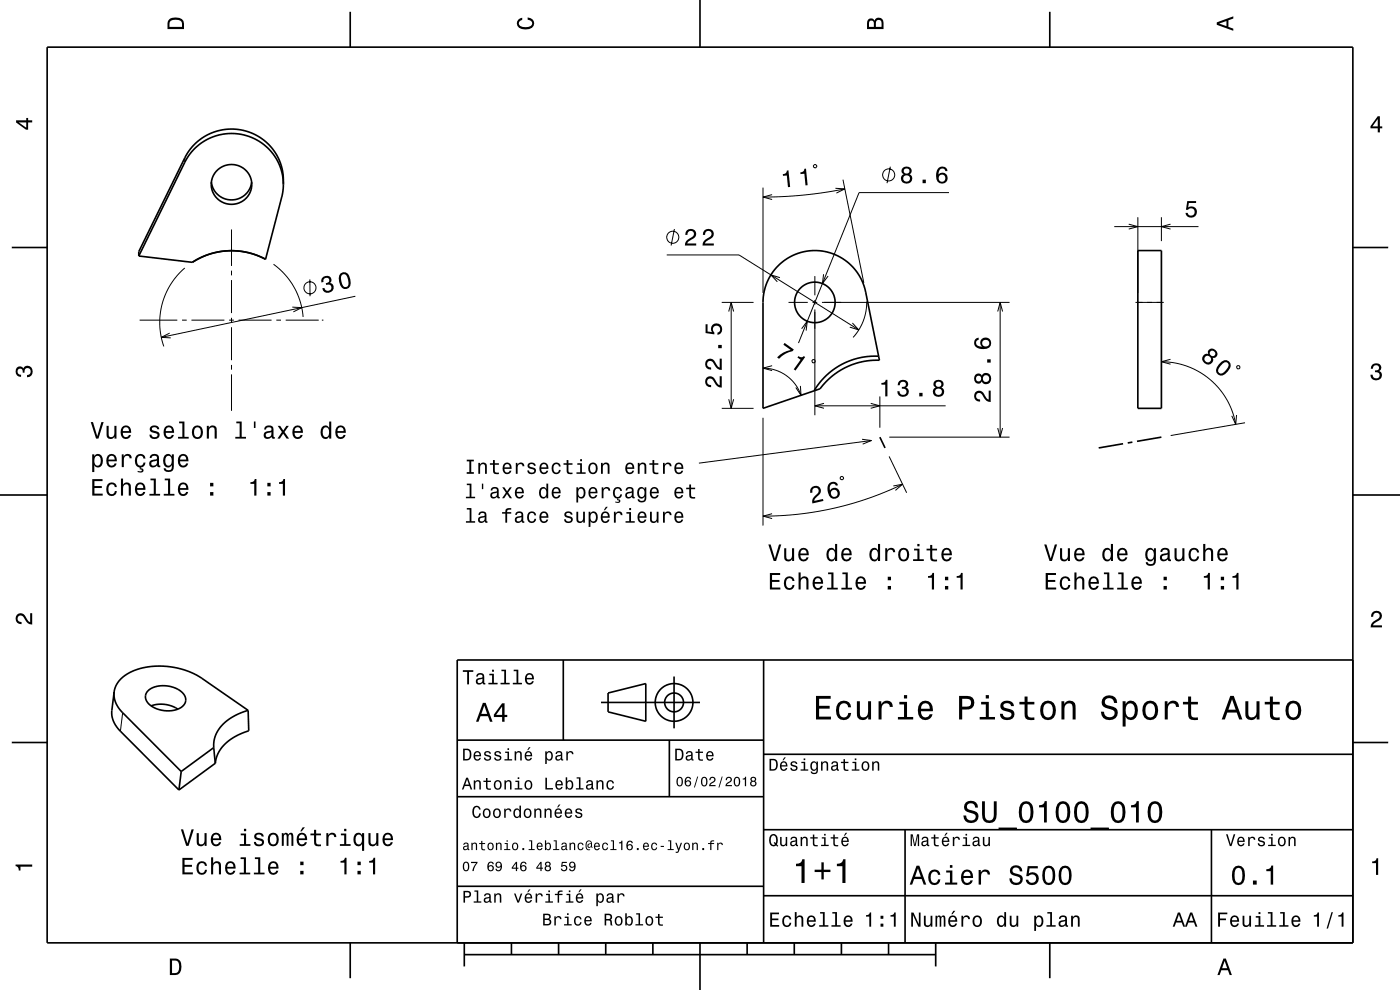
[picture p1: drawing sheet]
<svg xmlns="http://www.w3.org/2000/svg" width="297mm" height="210mm" viewBox="0 0 297 210" stroke-linecap="round" stroke-linejoin="round" font-family="sans-serif">
<g fill="none" stroke="#000" stroke-width=".21">
<path d="M39.2 33.5v.9M161.9 39.8v22.3M172.8 34.9l.4 .2-.1 .5-.5-.2v-.2zM177.2 39.9l2 .2-1.8 .9M178.8 38.1l4.5 21.9M188.9 35.4l-.7 3.5M39.2 56.8l-1.6 1.6-1.3 1.8-1.1 2-.8 2.4-.4 2.2-.1 2.2 .3 2.3 .6 2.2M49.1 48.7v7.7M49.1 57.4v1M49.1 59.4v7M58 56.1l2.6 2.3 1.9 2.7 1.2 2.9 .6 3.2M65.7 59.3l.1 3.5"/>
<path d="M141.4 54.1h15.4l25.4 15.9M143.1 48.6l-.7 3.5M163.8 41.3l-1.9 .5 1.9 .5M165.5 58.9l-2-.6 1.4 1.5M172.9 58.6v4M174.7 58.2l-.2 2 1.2-1.6M179.2 40.1l-3.9 .7-4.7 .6-4.2 .3-4.5 .1M201.3 40.9h-19.1l-12.8 31.9M236.4 48.1h17.9M239.5 47.6l1.9 .5-1.9 .5M241.4 46.1v16M246.4 46.1v5"/>
<path d="M248.3 47.6l-1.9 .5 1.9 .5M29.6 67.9h8M36 70.7l-1.8 .9 2 .1M38.6 67.9h1M40.6 67.9h7M48.6 67.9h1M49.1 67.4v1M49.1 69.4v7M49.1 77.4v1M49.1 79.4v7.7M50.6 67.9h7M58.6 67.9h1"/>
<path d="M60.6 67.9h7M62 65.1l2 .2-1.8 .9M68.3 67.9h.3M75.4 62.8l-41.2 8.8M153.1 64.1h6.8M154.6 66.1l.5-2 .5 2M155.1 64.1v22.5M161.9 78.1a8.5 8.5 0 0 1 8 5.8M163.8 77.6l-1.9 .5 1.9 .5M167.3 64.1h4.1M170.1 69.7l1.2-1.6-.3 2M172.4 64.1h1"/>
<path d="M172.4 76.3l.5 .1-.1 .5-.3 .1-.2-.2zM172.9 63.6v1M172.9 65.6v22.5M174.4 64.1h39.8M180.8 68.5l1.4 1.5-1.9-.6M183.9 64a11 11 0 0 1-2.9 7.6M211.7 66.1l.5-2 .5 2M212.2 64.1v28.6M240.9 64.1h6M246.4 76.7l2.9 .3 2.6 .7 2.5 1.2 2.3 1.6 2.1 2.1 1.5 2.3 1.2 2.5 .6 2.6M248.3 76.2l-1.9 .5 1.9 .6M262.5 77.6l.5 .1-.1 .5-.5-.1z"/>
<path d="M153.1 86.6h6.8M154.6 84.7l.5 1.9 .5-1.9M161.9 88.6v22.9M169.8 81.9l.1 2-1.1-1.7M172.9 86.1h27.7M174.8 85.6l-1.9 .5 1.9 .5M182.9 93.2l2 .2-1.9 .8M184.7 85.6l2 .5-2 .5M184.9 93.4l-36.6 4.8M186.7 84.1v6.6M188.6 96.8l3.7 7.7M188.7 92.7h25.5"/>
<path d="M211.7 90.8l.5 1.9 .5-1.9M262.3 88l-.2 2-.8-1.8M264.1 89.7l-15.7 2.7M163.8 109l-1.9 .5 1.9 .5M178.4 101.1l.5 .1-.1 .5-.5-.1zM189.5 103.1l2-.4-1.5 1.3M191.5 102.7l-7.1 2.9-3.5 1.2-3.9 1-3.9 .8-3.7 .5-7.5 .4M26 151.2l-.5 3.9"/>
<circle cx="188.5" cy="37.1" r="1.28"/>
<circle cx="142.7" cy="50.3" r="1.28"/>
<circle cx="65.8" cy="61.1" r="1.28"/>
</g>
<g fill="none" stroke="#000" stroke-width=".35">
<path d="M10 10h277v190h-277zM74.3 2.5v7.5M148.5 0v10M222.7 2.5v7.5M44.8 38.7a4.3 4.3 0 0 0 4.3 3.7 4.3 4.3 0 0 0 4.3-3.7M60.1 39.1v-.9a11 11 0 0 0-8.6-10.6 11 11 0 0 0-12.3 5.9l-9.8 19.9v.9M60.1 39.1l-.3 2.5-3.5 13.4M60.1 39.1a11 11 0 0 0-8.6-10.5 11 11 0 0 0-12.3 5.8l-9.8 19.9M2.5 52.5h7.5M29.4 54.3l11.4 1.3M56.3 55l-1.8-.8-1.9-.6-2-.3-2-.1-2.2 .2-1.9 .5-1.9 .7-1.8 1M56.3 55l-1.5-.7-2.2-.7-1.7-.3-2.3-.1-2 .2-2.1 .5-1.9 .7-1.8 1"/>
<path d="M165.1 56.4a11 11 0 0 1 18.5 5.6l3 14.4-3.3 .2-3.1 1-1.8 .9-1.6 1.1-1.5 1.3-1.3 1.6-12.1 4.1v-22.5a11 11 0 0 1 3.2-7.7zM241.4 53.1h5v33.5h-5zM287 52.5h7.5M186.4 75.6h-2.3l-1.9 .3-1.9 .6-1.9 .9-1.8 1.2-1.6 1.3-1.1 1.3-1.2 1.7M186.7 92.7l1.1 2.3M238.3 94.1l-5.2 .9M240.2 93.8l-1 .2M246.4 92.7l-5.2 .9M0 105h10M287 105h10M119.5 140v17M162 140v60"/>
<path d="M287 140h-190v60M2.5 157.5h7.5M24.2 146.8l-.5 3.9a5.4 5.4 0 0 0 1.8 4.4l12.5 12.5M24.2 146.8a6.5 6.5 0 0 1 5.1-4.9l2.5-.5 2.7-.1 2.7 .3 2.6 .8 2.7 1.3 10.1 7M24.2 146.8a5.4 5.4 0 0 0 1.8 4.4l12.4 12.5M31.5 146.5a5.8 5.8 0 0 1 7.7 1.1 2.03 2.03 0 0 1-1.6 2.9 5.8 5.8 0 0 1-6.5-1.8 1.74 1.74 0 0 1 .4-2.2zM32.1 149.7a6.4 6.4 0 0 1 5.6 .7M45.4 158.6l.3 3.3M45.4 158.6l-7 5.1M52.6 150.7l.2 4.3-2.9 1.2-2.1 1.6-.8 .9-.7 1.1-.6 2.1M52.6 150.7l-3.1 1.3-1.3 .8-1 1-1 1.2-.5 1.1-.3 1.2v1.3M97 157h65"/>
<path d="M127.5 149h21M129 147l8-2v8l-8-2zM142 157v12M143 143.5v11M287 157.5h7.5M38.4 163.7l-.4 3.9M45.7 161.9l-7.7 5.7M97 169h65M162 176h125M162 160h125M192 176v24M257 176v24"/>
<path d="M97 188h65M162 190h125M74.3 200v7.5M98.5 202.5h100M98.5 200v5M108.5 200v2.5M118.5 200v2.5M128.5 200v2.5M138.5 200v2.5M148.5 200v10M158.5 200v2.5M168.5 200v2.5"/>
<path d="M178.5 200v2.5M188.5 200v2.5M198.5 200v5M222.7 200v7.5"/>
<circle cx="49.2" cy="39.1" r="4.3"/>
<circle cx="172.9" cy="64.1" r="4.3"/>
<circle cx="143" cy="149" r="2"/>
<circle cx="143" cy="149" r="4"/>
</g>
<g fill="#000">
<path d="M36 4a2.18 2.18 0 0 0-.5 2.2h3.5v-1.2a1.43 1.43 0 0 0-1.7-1.3zM36.3 4.4a2.15 2.15 0 0 1 2.2 .3l.1 1h-2.6v-1z" fill-rule="evenodd"/>
<path d="M109.9 4.2l.9-.4v.4a.7 .7 0 0 0-.7 .5 .7 .7 0 0 0 .3 .8 1.7 1.7 0 0 0 2.5-.5 .9 .9 0 0 0-1-.8v-.5a1.24 1.24 0 0 1 1.4 1.1 1.24 1.24 0 0 1-1 1.4 2.22 2.22 0 0 1-2.5-.7l-.2-.5z" fill-rule="evenodd"/>
<path d="M184.2 4.2l-.3 .7v1.3h3.5v-1.3a.98 .98 0 0 0-.7-1.1 .98 .98 0 0 0-1.2 .6 .84 .84 0 0 0-1.3-.2zM184.5 4.5a.54 .54 0 0 1 .6-.1 .54 .54 0 0 1 .3 .6v.7h-1zM185.9 4.4a.62 .62 0 0 1 .8-.1 .62 .62 0 0 1 .3 .6v.8h-1.2z" fill-rule="evenodd"/>
<path d="M258.1 4.7v.6l3.5 1.2v-.4l-1-.4v-1.4l1-.4v-.4zM258.6 5l1.6-.5v1z" fill-rule="evenodd"/>
<path d="M3.4 25.5v.5l2.1 1.5h.5v-1.5h.8v-.5h-.8v-.5h-.4v.5zM4 26h1.6v1.1z" fill-rule="evenodd"/>
<path d="M166.1 36.9v.4l.8-.1 .3 2.5h.4l-.3-3.6-.4 .1a.77 .77 0 0 1-.8 .7zM169.8 36.6v.3h.8l.3 2.4h.4l-.3-3.5h-.4a.77 .77 0 0 1-.8 .8z" fill-rule="evenodd"/>
<path d="M191.5 35.6a.84 .84 0 0 0 .2 1.4 1.11 1.11 0 0 0-.4 1.5 1.11 1.11 0 0 0 1.5 .4 1.03 1.03 0 0 0 .7-.9 1.03 1.03 0 0 0-.5-1 .89 .89 0 0 0 .4-1.1 .89 .89 0 0 0-1.1-.6zM191.6 37.9a.71 .71 0 0 1 1.4 0 .71 .71 0 0 1-1.4 0zM191.7 36.3a.6 .6 0 0 1 1.2 0 .6 .6 0 0 1-1.2 0zM195.7 38.1v.8h.7v-.8zM199.1 35.6l-.4 .9a1.75 1.75 0 0 0 1.2 2.5 1.15 1.15 0 0 0 1.1-1.6 1.15 1.15 0 0 0-1.9-.4 1.03 1.03 0 0 1 .8-1.3 .58 .58 0 0 1 .6 .6h.5a1.12 1.12 0 0 0-.7-.9 1.12 1.12 0 0 0-1.2 .2zM199.1 37.8a.75 .75 0 0 1 1.5 0 .75 .75 0 0 1-1.5 0z" fill-rule="evenodd"/>
<path d="M292.3 24.7l-1.6 2.1v.4h1.6v.9h.4v-.9h.5v-.4h-.5v-2.1zM292.3 25.2v1.6h-1.1z" fill-rule="evenodd"/>
<path d="M145.7 48.9l-.3 .9h.4a.71 .71 0 0 1 .5-.8 .71 .71 0 0 1 .9 .5 .71 .71 0 0 1-.5 .8 1.8 1.8 0 0 0-1.4 1.8h2.4v-.5h-1.9a2.23 2.23 0 0 1 1.5-1.1 1.13 1.13 0 0 0 .1-1.7 1.13 1.13 0 0 0-1.7 .1zM149.4 48.9l-.3 .9h.5a.71 .71 0 0 1 .5-.8 .71 .71 0 0 1 .8 .5 .71 .71 0 0 1-.5 .8 1.8 1.8 0 0 0-1.4 1.8h2.4v-.5h-1.9a2.2 2.2 0 0 1 1.5-1.1 1.13 1.13 0 0 0 .1-1.7 1.13 1.13 0 0 0-1.7 .1z" fill-rule="evenodd"/>
<path d="M251.9 42.7h1.8v.4h-1.5l-.1 .9a1.21 1.21 0 0 1 1.7 .6 1.21 1.21 0 0 1-.8 1.6 1.21 1.21 0 0 1-1.5-1h.5a.79 .79 0 0 0 1 .5 .79 .79 0 0 0 .4-1.1 .79 .79 0 0 0-1.1-.3l-.3 .2h-.4z" fill-rule="evenodd"/>
<path d="M68.3 59l-.1 .9 .4-.1a.62 .62 0 0 1 .2-.8 .62 .62 0 0 1 .8 .1 .62 .62 0 0 1 0 .8l-.5 .2 .1 .4a.72 .72 0 0 1 1 .2 .72 .72 0 0 1-.3 1 .72 .72 0 0 1-1-.3l-.1-.3-.4 .1a1.18 1.18 0 0 0 1.7 .8 1.18 1.18 0 0 0 .2-1.9l-.3-.1a.9 .9 0 0 0 .2-1.1 .9 .9 0 0 0-1.2-.4zM72.3 58a2.43 2.43 0 0 0 .7 3.3 1.14 1.14 0 0 0 1.4-1.2 2.31 2.31 0 0 0-1.1-2.3h-.5zM72.5 58.3l.7-.1a2.37 2.37 0 0 1 .5 2.5l-.6 .2a2.38 2.38 0 0 1-.6-2.6z" fill-rule="evenodd"/>
<path d="M166.5 72.7l-.3 .4 1.5 1.1a5.2 5.2 0 0 0-2.8 1.6l.4 .3a5.3 5.3 0 0 1 2.9-1.6l.2-.4zM169.4 75.5l-.2 .3 .6 .5-1.4 2 .4 .3 2-2.9-.3-.2a.77 .77 0 0 1-1.1 0z" fill-rule="evenodd"/>
<path d="M256.4 74.2l-.2 .4 .1 .5a1.11 1.11 0 0 0-1.3 .9 1.11 1.11 0 0 0 1 1.3 1.03 1.03 0 0 0 1.1-.3 1.03 1.03 0 0 0 .2-1.1 .89 .89 0 0 0 1-.6 .89 .89 0 0 0-.5-1.1 .96 .96 0 0 0-1.4 0zM255.5 76.2a.71 .71 0 0 1 1.4 0 .71 .71 0 0 1-1.4 0zM256.6 75a.6 .6 0 0 1 1.2 0 .6 .6 0 0 1-1.2 0zM258.6 77.3a1.42 1.42 0 0 0-.2 2.1 1.42 1.42 0 0 0 2.1-.6 1.51 1.51 0 0 0 .2-2.2 1.43 1.43 0 0 0-2.1 .7zM259.4 77.1l.4-.2a.63 .63 0 0 1 .6 .1 .63 .63 0 0 1 .2 .6 2.74 2.74 0 0 1-1.7 1.7l-.5-.5a2.17 2.17 0 0 1 1-1.7z" fill-rule="evenodd"/>
<path d="M291.1 77.4a1.08 1.08 0 0 1 1.4-.2 1.08 1.08 0 0 1 .4 1.2l-.3 .3a1.06 1.06 0 0 1 .5 1.3 1.06 1.06 0 0 1-1.2 .7 1.1 1.1 0 0 1-1.2-1.2h.5a.71 .71 0 0 0 1 .8 .71 .71 0 0 0 .1-1.3h-.6v-.4a.61 .61 0 0 0 .8-.3 .61 .61 0 0 0-.2-.8 .61 .61 0 0 0-.9 .2l-.1 .5h-.5z" fill-rule="evenodd"/>
<path d="M3.6 78a.86 .86 0 0 1 1.4 .2 1.06 1.06 0 0 1 1.2-.6 1.06 1.06 0 0 1 .7 1.2 1.1 1.1 0 0 1-1.2 1.2v-.4a.71 .71 0 0 0 .8-1 .71 .71 0 0 0-1.3-.1v.6h-.4a.61 .61 0 0 0-.3-.8 .61 .61 0 0 0-.8 .2 .61 .61 0 0 0 .2 .8l.6 .2v.4a1.15 1.15 0 0 1-1.2-.6 1.15 1.15 0 0 1 .3-1.3z" fill-rule="evenodd"/>
<path d="M19.6 96.4v3.7h.4v-1.4a.93 .93 0 0 0 1 .5 .93 .93 0 0 0 .8-.9 1.51 1.51 0 0 0-1-2l-.5 .1-.3 .4v-.4zM20.2 96.9a.63 .63 0 0 1 .7-.2 .63 .63 0 0 1 .4 .6 1.13 1.13 0 0 1-.6 1.5 1.18 1.18 0 0 1-.5-1.9zM22.9 96.7a1.54 1.54 0 0 0 .8 2.5 1.05 1.05 0 0 0 1-.9h-.4l-.2 .4-.4 .1a.75 .75 0 0 1-.7-.9h1.8a1.16 1.16 0 0 0-.5-1.4 1.16 1.16 0 0 0-1.4 .2zM23.2 96.9a.66 .66 0 0 1 .8-.2 .66 .66 0 0 1 .3 .8h-1.3zM25.8 96.4v2.7h.5v-1.6a.66 .66 0 0 1 .3-.7 .66 .66 0 0 1 .9 .2v.2h.4a.89 .89 0 0 0-.6-.9 .89 .89 0 0 0-1.1 .5v-.4zM29.6 99.1v.5h.4l.1 .2-.3 .2-.6-.1v.2l.6 .1a.48 .48 0 0 0 .6-.2 .48 .48 0 0 0-.1-.6l-.5-.1v-.2zM28.9 96.7a1.53 1.53 0 0 0 .9 2.5 1.05 1.05 0 0 0 1.1-1.1h-.5a.67 .67 0 0 1-.6 .7 .67 .67 0 0 1-.7-.6 1.12 1.12 0 0 1 .7-1.5 .6 .6 0 0 1 .6 .6h.5a1.09 1.09 0 0 0-.8-1 1.09 1.09 0 0 0-1.2 .4zM32 96.5l-.2 .7h.4a.55 .55 0 0 1 .6-.6 .55 .55 0 0 1 .4 .8l-.2 .1a1 1 0 0 0-1 .2 1 1 0 0 0-.3 1 .94 .94 0 0 0 1.6 0l.1 .3 .6 .1v-.3l-.2-.1-.1-1.6a1.02 1.02 0 0 0-.6-.8 1.02 1.02 0 0 0-1.1 .2zM32.2 98l1.1-.3a.77 .77 0 0 1-.2 .9 .77 .77 0 0 1-.9 .1l-.1-.4zM34.9 96.7a1.57 1.57 0 0 0 .8 2.5l.4-.1 .4-.4a.73 .73 0 0 1-.4 1 .73 .73 0 0 1-1-.4h-.4a1.1 1.1 0 0 0 1.3 .9 1.1 1.1 0 0 0 .9-1.2v-2.6h-.4v.4l-.4-.4a.89 .89 0 0 0-1.2 .3zM35.2 96.9a.63 .63 0 0 1 .7-.2 .63 .63 0 0 1 .5 .6 1.1 1.1 0 0 1-.7 1.5 1.19 1.19 0 0 1-.5-1.9zM38 96.7a1.54 1.54 0 0 0 .8 2.5 1.05 1.05 0 0 0 1.1-.9h-.4l-.2 .4-.4 .1a.75 .75 0 0 1-.7-.9h1.8a1.16 1.16 0 0 0-.5-1.4 1.16 1.16 0 0 0-1.5 .2zM38.4 96.9a.66 .66 0 0 1 .8-.2 .66 .66 0 0 1 .3 .8h-1.3z" fill-rule="evenodd"/>
<path d="M19.3 89.5l1.1 3.5h.5l1.1-3.5h-.5l-.9 3-.9-3zM22.6 90.3v1.8a.89 .89 0 0 0 .6 1 .89 .89 0 0 0 1.1-.5v.4h.4v-2.7h-.4v1.6a.64 .64 0 0 1-.4 .8 .64 .64 0 0 1-.8-.3v-2.1zM25.9 90.6a1.54 1.54 0 0 0 .8 2.5 1.06 1.06 0 0 0 1.1-.8h-.5l-.2 .3-.4 .1a.75 .75 0 0 1-.7-.9h1.8a1.17 1.17 0 0 0-.5-1.4 1.17 1.17 0 0 0-1.4 .2zM26.2 90.8a.66 .66 0 0 1 .8-.1 .66 .66 0 0 1 .4 .7h-1.4zM32 90.5a.75 .75 0 0 0-.2 .8 .75 .75 0 0 0 .7 .5l.9 .3a.63 .63 0 0 1-.6 .7 .63 .63 0 0 1-.7-.6h-.4a1.07 1.07 0 0 0 1.2 .9 1.07 1.07 0 0 0 .9-1.2l-.4-.3-1.1-.4a.54 .54 0 0 1 .4-.6 .54 .54 0 0 1 .7 .5h.4a1.03 1.03 0 0 0-.7-.9 1.03 1.03 0 0 0-1.1 .3zM35 90.6a1.54 1.54 0 0 0 .8 2.5 1.06 1.06 0 0 0 1.1-.8h-.5l-.2 .3-.3 .1a.76 .76 0 0 1-.7-.9h1.7a1.17 1.17 0 0 0-.5-1.4 1.17 1.17 0 0 0-1.4 .2zM35.3 90.8a.66 .66 0 0 1 .8-.1 .66 .66 0 0 1 .4 .7h-1.3zM38 89.4v.4h.7v2.9h-.9v.3h2.2v-.3h-.9v-3.3zM41 90.6a1.53 1.53 0 0 0 .9 2.5 1.48 1.48 0 0 0 1.2-1.4 1.48 1.48 0 0 0-1.2-1.5l-.5 .1zM41.3 90.9a.67 .67 0 0 1 .8-.2 .67 .67 0 0 1 .5 .5 1.11 1.11 0 0 1-.7 1.5 1.17 1.17 0 0 1-.6-1.8zM43.9 90.3v2.7h.4v-1.5a.63 .63 0 0 1 .4-.8 .63 .63 0 0 1 .8 .3v2h.5v-1.7a.89 .89 0 0 0-.6-1 .89 .89 0 0 0-1.1 .4v-.4zM50.1 89.4v.4h.7v2.9h-.9v.3h2.3v-.3h-.9v-3.3zM53.9 89.4v1.4h.3v-1.4zM56.3 90.5l-.3 .6h.4a.55 .55 0 0 1 .7-.5 .55 .55 0 0 1 .4 .8h-.2a1.14 1.14 0 0 0-1.4 .9 .73 .73 0 0 0 .8 .8l.5-.1 .4-.3 .1 .3h.6v-.3h-.3v-1.6a1.02 1.02 0 0 0-.7-.9 1.02 1.02 0 0 0-1 .3zM56.5 92l1.1-.3a.77 .77 0 0 1-.2 .8 .77 .77 0 0 1-.9 .1l-.1-.3zM58.9 90.3l.9 1.3-.9 1.4h.5l.7-1 .7 1h.5l-.9-1.4 .9-1.3h-.5l-.7 1-.7-1zM62.3 90.6a1.54 1.54 0 0 0 .8 2.5 1.06 1.06 0 0 0 1.1-.8h-.4l-.3 .3-.3 .1a.75 .75 0 0 1-.7-.9h1.8a1.16 1.16 0 0 0-.5-1.4 1.16 1.16 0 0 0-1.5 .2zM62.7 90.8a.66 .66 0 0 1 .8-.1 .66 .66 0 0 1 .3 .7h-1.3zM68.3 90.6a1.57 1.57 0 0 0 .8 2.5l.4-.1 .3-.4v.4h.5v-3.6h-.5v1.3a.89 .89 0 0 0-1.5-.1zM68.6 90.9a.62 .62 0 0 1 .7-.2 .62 .62 0 0 1 .5 .5 1.11 1.11 0 0 1-.7 1.5 1.19 1.19 0 0 1-.5-1.8zM71.4 90.6a1.54 1.54 0 0 0 .8 2.5 1.06 1.06 0 0 0 1.1-.8h-.4l-.2 .3-.4 .1a.75 .75 0 0 1-.7-.9h1.8a1.17 1.17 0 0 0-.5-1.4 1.17 1.17 0 0 0-1.5 .2zM71.8 90.8a.66 .66 0 0 1 .8-.1 .66 .66 0 0 1 .3 .7h-1.3z" fill-rule="evenodd"/>
<path d="M149.9 80.1a1.2 1.2 0 0 0-.2 1.4 1.2 1.2 0 0 0 1.2 .6v-.4a.7 .7 0 0 1-.9-.5 .7 .7 0 0 1 .5-.9 .7 .7 0 0 1 .9 .5 1.81 1.81 0 0 0 1.7 1.4v-2.4h-.4v1.9a2.23 2.23 0 0 1-1.2-1.5 1.11 1.11 0 0 0-1.6-.1zM149.9 76.4a1.2 1.2 0 0 0-.2 1.3 1.2 1.2 0 0 0 1.2 .7v-.5a.7 .7 0 0 1-.9-.5 .7 .7 0 0 1 .5-.8 .7 .7 0 0 1 .9 .5 1.81 1.81 0 0 0 1.7 1.4v-2.4h-.4v1.9a2.23 2.23 0 0 1-1.2-1.5 1.11 1.11 0 0 0-1.6-.1zM152.4 73.2v.7h.7v-.7zM149.7 68.8v1.9l1.8 .2v-.4a.79 .79 0 0 1-.1-1.1 .79 .79 0 0 1 1.1-.1 .79 .79 0 0 1-.1 1.2l-.2 .1v.4a1.21 1.21 0 0 0 1-1.5 1.21 1.21 0 0 0-1.6-.8 1.21 1.21 0 0 0-.6 1.8l-.9-.2v-1.5z" fill-rule="evenodd"/>
<path d="M187 81.2v.4h.8v2.5h.5v-3.5h-.4a.77 .77 0 0 1-.9 .6zM190.7 80.9l-.3 .8h.5a.62 .62 0 0 1 .3-.7 .62 .62 0 0 1 .8 .2 .62 .62 0 0 1-.2 .8l-.5 .1v.4a.72 .72 0 0 1 1 .4 .72 .72 0 0 1-.5 .9 .72 .72 0 0 1-.9-.5l-.1-.3h-.4a1.18 1.18 0 0 0 1.5 1.2 1.18 1.18 0 0 0 .6-1.9l-.3-.1a.9 .9 0 0 0 .4-1.1 .9 .9 0 0 0-1.1-.5zM195 83.3v.8h.7v-.8zM198.3 80.8a.83 .83 0 0 0 .2 1.4 1.11 1.11 0 0 0-.5 1.5 1.11 1.11 0 0 0 1.6 .4 1.03 1.03 0 0 0 .7-.9 1.03 1.03 0 0 0-.6-1 .89 .89 0 0 0 .4-1.1 .89 .89 0 0 0-1-.5zM198.4 83.1a.71 .71 0 0 1 1.4 0 .71 .71 0 0 1-1.4 0zM198.5 81.5a.6 .6 0 0 1 1.2 0 .6 .6 0 0 1-1.2 0z" fill-rule="evenodd"/>
<path d="M206.9 83.2a1.2 1.2 0 0 0-.2 1.3 1.2 1.2 0 0 0 1.2 .7v-.5a.71 .71 0 0 1-.8-.5 .71 .71 0 0 1 .5-.8 .71 .71 0 0 1 .8 .5 1.8 1.8 0 0 0 1.8 1.4v-2.4h-.5v1.9a2.2 2.2 0 0 1-1.1-1.5 1.11 1.11 0 0 0-1.7-.1zM206.9 79.5a1.06 1.06 0 0 0-.2 1.4 1.06 1.06 0 0 0 1.3 .4l.3-.4a1.11 1.11 0 0 0 1.5 .5 1.11 1.11 0 0 0 .4-1.6 1.03 1.03 0 0 0-.9-.7 1.03 1.03 0 0 0-1 .6l-.1-.2a.85 .85 0 0 0-1.3 0zM208.5 80.3a.71 .71 0 0 1 1.4 0 .71 .71 0 0 1-1.4 0zM207 80.3a.6 .6 0 0 1 1.2 0 .6 .6 0 0 1-1.2 0zM209.4 76.2v.7h.8v-.7zM206.9 71.9a1.33 1.33 0 0 0-.1 1.5 1.33 1.33 0 0 0 1.4 .6 1.63 1.63 0 0 0 2.1-1.2 1.15 1.15 0 0 0-1.6-1.2 1.15 1.15 0 0 0-.4 2 1.03 1.03 0 0 1-1.2-.9 .58 .58 0 0 1 .5-.6v-.5zM208.4 72.8a.75 .75 0 0 1 1.5 0 .75 .75 0 0 1-1.5 0z" fill-rule="evenodd"/>
<path d="M19.6 101.6v3.5h2.2v-.4h-1.8v-1.2h1.6v-.4h-1.6v-1h1.8v-.5zM22.8 102.7a1.53 1.53 0 0 0 .9 2.5 1.06 1.06 0 0 0 1.1-1h-.4a.67 .67 0 0 1-.7 .6 .67 .67 0 0 1-.7-.6 1.12 1.12 0 0 1 .7-1.5 .6 .6 0 0 1 .6 .6h.5a1.09 1.09 0 0 0-.8-.9 1.09 1.09 0 0 0-1.2 .3zM25.7 101.5v3.6h.4v-1.5a.64 .64 0 0 1 .4-.8 .64 .64 0 0 1 .8 .3v2h.5v-1.7a.88 .88 0 0 0-.6-1 .88 .88 0 0 0-1.1 .4v-1.3zM28.9 102.7a1.54 1.54 0 0 0 .8 2.5 1.06 1.06 0 0 0 1.1-.8h-.4l-.2 .3-.4 .1a.76 .76 0 0 1-.7-.9h1.8a1.16 1.16 0 0 0-.5-1.4 1.16 1.16 0 0 0-1.5 .2zM29.3 102.9a.66 .66 0 0 1 .8-.1 .66 .66 0 0 1 .3 .7h-1.3zM31.9 101.5v.4h.7v2.9h-.9v.3h2.3v-.3h-.9v-3.3zM35 101.5v.4h.7v2.9h-1v.3h2.3v-.3h-.9v-3.3zM38 102.7a1.54 1.54 0 0 0 .8 2.5 1.05 1.05 0 0 0 1.1-.8h-.4l-.2 .3-.4 .1a.75 .75 0 0 1-.7-.9h1.8a1.16 1.16 0 0 0-.5-1.4 1.16 1.16 0 0 0-1.5 .2zM38.4 102.9a.66 .66 0 0 1 .8-.1 .66 .66 0 0 1 .3 .7h-1.3zM44.6 104.4v.7h.7v-.7zM44.6 102.4v.8h.7v-.8z" fill-rule="evenodd"/>
<path d="M53.1 102.3v.3h.8v2.5h.5v-3.5h-.3a.77 .77 0 0 1-1 .7zM56.7 104.4v.7h.7v-.7zM56.7 102.4v.8h.7v-.8zM59.2 102.3v.3h.8v2.5h.5v-3.5h-.4a.77 .77 0 0 1-.9 .7z" fill-rule="evenodd"/>
<path d="M99 97.5v.4h.6v2.2h-.6v.4h1.5v-.4h-.5v-2.2h.5v-.4zM101.5 98.2v2.3h.4v-1.3a.54 .54 0 0 1 .3-.7 .54 .54 0 0 1 .7 .3v1.7h.4v-1.5a.76 .76 0 0 0-.6-.9 .76 .76 0 0 0-.9 .4v-.3zM104.6 97.6v.7h-.7v.3h.7v1.5a.9 .9 0 0 0 1.2 .5v-.4a.59 .59 0 0 1-.8-.3v-1.3h.8v-.3h-.8v-.7zM106.9 98.4a1.32 1.32 0 0 0 .7 2.2 .91 .91 0 0 0 .9-.8h-.4l-.2 .3-.3 .1a.65 .65 0 0 1-.6-.7h1.5a1 1 0 0 0-.4-1.2 1 1 0 0 0-1.2 .1zM107.2 98.6a.57 .57 0 0 1 .7-.1 .57 .57 0 0 1 .2 .6h-1.1zM109.4 98.2v2.3h.4v-1.3a.57 .57 0 0 1 .3-.7 .57 .57 0 0 1 .7 .2l.1 .2h.3a.77 .77 0 0 0-.6-.8 .77 .77 0 0 0-.8 .5v-.4zM112.1 98.3a.65 .65 0 0 0-.2 .7 .65 .65 0 0 0 .7 .4l.6 .3a.52 .52 0 0 1-.4 .6 .52 .52 0 0 1-.6-.5h-.3a.88 .88 0 0 0 1.1 .8 .88 .88 0 0 0 .5-1.2l-1.1-.4a.46 .46 0 0 1 .3-.6 .46 .46 0 0 1 .6 .4h.3a.93 .93 0 0 0-1.5-.5zM114.7 98.4a1.32 1.32 0 0 0 .7 2.2 .91 .91 0 0 0 .9-.8h-.4l-.2 .3-.3 .1a.65 .65 0 0 1-.6-.7h1.5a1 1 0 0 0-.4-1.2 1 1 0 0 0-1.2 .1zM115 98.6a.57 .57 0 0 1 .7-.1 .57 .57 0 0 1 .2 .6h-1.1zM117.3 98.4a1.31 1.31 0 0 0 .7 2.2 .91 .91 0 0 0 .9-.9h-.3a.57 .57 0 0 1-.6 .6 .57 .57 0 0 1-.6-.6 .81 .81 0 0 1 0-.9 .81 .81 0 0 1 .8-.3l.4 .5h.3a.94 .94 0 0 0-.6-.9 .94 .94 0 0 0-1 .3zM120.2 97.6v.7h-.7v.3h.7v1.5a.9 .9 0 0 0 1.3 .5v-.4a.59 .59 0 0 1-.9-.3v-1.3h.9v-.3h-.9v-.7zM122.5 98.3v.3h.6v1.6h-.8v.3h1.9v-.3h-.7v-1.9zM123.1 97.4v.4h.4v-.4zM125.1 98.4a1.24 1.24 0 0 0-.2 1.5 1.24 1.24 0 0 0 1.3 .6 1.25 1.25 0 0 0 .6-1.5 1.25 1.25 0 0 0-1.4-.8zM125.3 98.7a.57 .57 0 0 1 .6-.2 .57 .57 0 0 1 .5 .5 .8 .8 0 0 1 0 .9 .8 .8 0 0 1-.9 .3 1.17 1.17 0 0 1-.2-1.5zM127.5 98.2v2.3h.4v-1.3a.54 .54 0 0 1 .3-.7 .54 .54 0 0 1 .7 .3v1.7h.4v-1.5a.76 .76 0 0 0-.5-.9 .76 .76 0 0 0-.9 .4v-.3zM132.9 98.4a1.32 1.32 0 0 0 .7 2.2 .91 .91 0 0 0 .9-.8h-.4l-.1 .3-.4 .1a.64 .64 0 0 1-.6-.7h1.6a1 1 0 0 0-.5-1.2 1 1 0 0 0-1.2 .1zM133.2 98.6a.57 .57 0 0 1 .7-.1 .57 .57 0 0 1 .3 .6h-1.2zM135.3 98.2v2.3h.4v-1.3a.54 .54 0 0 1 .3-.7 .54 .54 0 0 1 .7 .3v1.7h.4v-1.5a.76 .76 0 0 0-.5-.9 .76 .76 0 0 0-.9 .4v-.3zM138.4 97.6v.7h-.6v.3h.6v1.5a.9 .9 0 0 0 1.3 .5v-.4a.59 .59 0 0 1-.9-.3v-1.3h.9v-.3h-.9v-.7zM140.7 98.2v2.3h.3v-1.3a.57 .57 0 0 1 .3-.7 .57 .57 0 0 1 .8 .2v.2h.4a.76 .76 0 0 0-.6-.8 .76 .76 0 0 0-.9 .5v-.4zM143.3 98.4a1.32 1.32 0 0 0 .7 2.2 .91 .91 0 0 0 .9-.8h-.3l-.2 .3-.4 .1a.65 .65 0 0 1-.6-.7h1.6a1 1 0 0 0-.5-1.2 1 1 0 0 0-1.2 .1zM143.6 98.6a.57 .57 0 0 1 .7-.1 .57 .57 0 0 1 .3 .6h-1.2z" fill-rule="evenodd"/>
<path d="M99 102.6v.3h.6v2.5h-.8v.3h2v-.3h-.8v-2.8zM102.2 102.6v1.2h.3v-1.2zM104.3 103.5l-.2 .5h.3a.47 .47 0 0 1 .6-.4 .47 .47 0 0 1 .3 .7h-.1a.84 .84 0 0 0-1 .3 .84 .84 0 0 0 0 1 .91 .91 0 0 0 1.3-.2v.3h.5v-.3h-.2v-1.4a.87 .87 0 0 0-1.5-.5zM104.5 104.8l.9-.3a.66 .66 0 0 1-.2 .8 .66 .66 0 0 1-.7 0zM106.6 103.4l.7 1.1-.8 1.2h.5l.6-.9 .6 .9h.4l-.8-1.2 .8-1.1h-.5l-.5 .8-.6-.8zM109.5 103.6a1.32 1.32 0 0 0 .7 2.2 .91 .91 0 0 0 .9-.8h-.4l-.2 .3-.3 .1a.64 .64 0 0 1-.6-.8h1.5a1 1 0 0 0-.4-1.1 1 1 0 0 0-1.2 .1zM109.8 103.8a.57 .57 0 0 1 .7-.1 .57 .57 0 0 1 .2 .6h-1.1zM114.6 103.6a1.35 1.35 0 0 0 .6 2.2l.4-.1 .3-.4v.4h.4v-3.1h-.4v1.1a.76 .76 0 0 0-1.3-.1zM114.9 103.9a.53 .53 0 0 1 .6-.3 .53 .53 0 0 1 .4 .5 .95 .95 0 0 1-.6 1.3 1.02 1.02 0 0 1-.4-1.5zM117.3 103.6a1.32 1.32 0 0 0 .7 2.2 .91 .91 0 0 0 .9-.8h-.4l-.2 .3-.3 .1a.64 .64 0 0 1-.6-.8h1.5a1 1 0 0 0-.4-1.1 1 1 0 0 0-1.2 .1zM117.6 103.8a.57 .57 0 0 1 .7-.1 .57 .57 0 0 1 .3 .6h-1.2zM122.3 103.4v3.2h.4v-1.3a.8 .8 0 0 0 .8 .5 .8 .8 0 0 0 .7-.7 1.14 1.14 0 0 0 0-1.2 1.14 1.14 0 0 0-1.1-.6l-.4 .4v-.3zM122.8 103.9a.54 .54 0 0 1 .6-.2 .54 .54 0 0 1 .4 .4 .97 .97 0 0 1-.5 1.3 1.01 1.01 0 0 1-.5-1.5zM125.1 103.6a1.32 1.32 0 0 0 .7 2.2 .91 .91 0 0 0 .9-.8h-.4l-.2 .3-.3 .1a.64 .64 0 0 1-.6-.8h1.5a1 1 0 0 0-.4-1.1 1 1 0 0 0-1.2 .1zM125.4 103.8a.57 .57 0 0 1 .7-.1 .57 .57 0 0 1 .3 .6h-1.2zM127.6 103.4v2.3h.4v-1.3a.57 .57 0 0 1 .3-.7 .57 .57 0 0 1 .7 .2l.1 .2h.4a.76 .76 0 0 0-.6-.8 .76 .76 0 0 0-.9 .5v-.4zM130.9 105.7v.4l.4 .2-.2 .2-.6-.1v.2l.8 .1a.39 .39 0 0 0 .3-.5 .39 .39 0 0 0-.5-.3v-.2zM130.3 103.6a1.31 1.31 0 0 0 .7 2.2 .91 .91 0 0 0 1-.9h-.4a.57 .57 0 0 1-.5 .5 .57 .57 0 0 1-.6-.5 .81 .81 0 0 1-.1-.9 .81 .81 0 0 1 .9-.3l.3 .4h.4a.93 .93 0 0 0-.7-.8 .93 .93 0 0 0-1 .3zM132.9 103.5l-.2 .5h.4a.47 .47 0 0 1 .5-.4 .47 .47 0 0 1 .4 .7h-.2a.84 .84 0 0 0-1 .3 .84 .84 0 0 0 0 1 .91 .91 0 0 0 1.3-.2l.1 .3h.5v-.3h-.3v-1.4a.87 .87 0 0 0-.6-.7 .87 .87 0 0 0-.9 .2zM133.1 104.8l.9-.3a.66 .66 0 0 1-.1 .8 .66 .66 0 0 1-.8 0zM135.4 103.6a1.34 1.34 0 0 0 .7 2.2l.3-.1 .3-.4a.63 .63 0 0 1-.2 .9 .63 .63 0 0 1-.9-.3h-.3a.94 .94 0 0 0 1 .7 .94 .94 0 0 0 .8-1v-2.2h-.4v.3l-.2-.3a.77 .77 0 0 0-1.1 .2zM135.7 103.9a.54 .54 0 0 1 .6-.3 .54 .54 0 0 1 .4 .5 .95 .95 0 0 1-.6 1.3 1.03 1.03 0 0 1-.4-1.5zM138.1 103.6a1.32 1.32 0 0 0 .7 2.2 .91 .91 0 0 0 .9-.8h-.4l-.1 .3-.4 .1a.65 .65 0 0 1-.6-.8h1.6a1 1 0 0 0-.5-1.1 1 1 0 0 0-1.2 .1zM138.4 103.8a.57 .57 0 0 1 .7-.1 .57 .57 0 0 1 .3 .6h-1.2zM143.3 103.6a1.32 1.32 0 0 0 .7 2.2 .91 .91 0 0 0 .9-.8h-.3l-.2 .3-.4 .1a.65 .65 0 0 1-.6-.8h1.6a1 1 0 0 0-.5-1.1 1 1 0 0 0-1.2 .1zM143.6 103.8a.57 .57 0 0 1 .7-.1 .57 .57 0 0 1 .3 .6h-1.2zM146.2 102.8v.6h-.6v.4h.6l.1 1.5a.9 .9 0 0 0 1.2 .5v-.4a.59 .59 0 0 1-.9-.3v-1.3h.9v-.4h-.9v-.6z" fill-rule="evenodd"/>
<path d="M99 107.8v.3h.6v2.5h-.8v.3h2v-.3h-.8v-2.8zM101.7 108.7l-.2 .5h.3a.47 .47 0 0 1 .6-.4 .47 .47 0 0 1 .3 .6l-.1 .1a.84 .84 0 0 0-1 .2 .84 .84 0 0 0 0 1.1 .9 .9 0 0 0 1.3-.2v.2l.5 .1v-.3l-.2-.1v-1.3a.87 .87 0 0 0-.6-.7 .87 .87 0 0 0-.9 .2zM101.9 110l.9-.3a.66 .66 0 0 1-.2 .7 .66 .66 0 0 1-.7 .1zM106.5 108.6v.4h.7v1.9h.4v-1.9h.9v-.4h-.9v-.3l.3-.2h.6v-.3a.89 .89 0 0 0-1.3 .6v.2zM109.5 108.7l-.2 .5h.3a.47 .47 0 0 1 .6-.4 .47 .47 0 0 1 .3 .6l-.1 .1a.84 .84 0 0 0-1 .2 .84 .84 0 0 0 0 1.1 .9 .9 0 0 0 1.3-.2v.2l.5 .1v-.3l-.2-.1v-1.3a.87 .87 0 0 0-.6-.7 .87 .87 0 0 0-.9 .2zM109.7 110l.9-.3a.66 .66 0 0 1-.2 .7 .66 .66 0 0 1-.7 .1zM112.1 108.8a1.31 1.31 0 0 0 .7 2.2 .91 .91 0 0 0 .9-1h-.3a.57 .57 0 0 1-.6 .6 .57 .57 0 0 1-.6-.5 .96 .96 0 0 1 .6-1.3 .51 .51 0 0 1 .6 .5h.3a.94 .94 0 0 0-.6-.8 .94 .94 0 0 0-1 .3zM114.7 108.8a1.32 1.32 0 0 0 .7 2.2 .9 .9 0 0 0 .9-.8h-.4l-.2 .3-.3 .1a.65 .65 0 0 1-.6-.8h1.5a1 1 0 0 0-.4-1.1 1 1 0 0 0-1.2 .1zM115 109a.57 .57 0 0 1 .7-.1 .57 .57 0 0 1 .2 .6h-1.1zM119.9 108.7a.65 .65 0 0 0-.2 .7 .65 .65 0 0 0 .7 .4l.6 .2a.52 .52 0 0 1-.4 .7 .52 .52 0 0 1-.6-.5h-.3a.88 .88 0 0 0 1.1 .8 .88 .88 0 0 0 .5-1.3l-1.1-.4a.46 .46 0 0 1 .3-.6 .46 .46 0 0 1 .6 .5h.4a.93 .93 0 0 0-1.6-.5zM122.3 108.6v1.5a.76 .76 0 0 0 .5 .8 .76 .76 0 0 0 .9-.4v.4h.4v-2.3h-.4v1.3a.55 .55 0 0 1-.3 .7 .55 .55 0 0 1-.7-.3v-1.7zM124.9 108.6v3.2h.4v-1.3a.79 .79 0 0 0 .8 .4 .79 .79 0 0 0 .7-.7 1.14 1.14 0 0 0 0-1.2 1.14 1.14 0 0 0-1.1-.5l-.4 .4v-.3zM125.4 109a.54 .54 0 0 1 .6-.2 .54 .54 0 0 1 .4 .5 .78 .78 0 0 1 0 .9 .78 .78 0 0 1-.8 .4 1.19 1.19 0 0 1-.2-1.6zM128.5 107.5l-.4 .7h.2l.7-.7zM127.7 108.8a1.32 1.32 0 0 0 .7 2.2 .9 .9 0 0 0 .9-.8h-.4l-.2 .3-.3 .1a.65 .65 0 0 1-.6-.8h1.6a1 1 0 0 0-.5-1.1 1 1 0 0 0-1.2 .1zM128 109a.57 .57 0 0 1 .7-.1 .57 .57 0 0 1 .3 .6h-1.2zM130.2 108.6v2.3h.4v-1.4a.57 .57 0 0 1 .3-.6 .57 .57 0 0 1 .7 .2l.1 .2h.4a.77 .77 0 0 0-.6-.8 .77 .77 0 0 0-.9 .4v-.3zM132.9 108.6v.4h.6v1.6h-.8v.3h2v-.3h-.8v-2zM133.5 107.8v.4h.4v-.4zM135.5 108.8a1.32 1.32 0 0 0 .7 2.2 .9 .9 0 0 0 .9-.8h-.4l-.1 .3-.4 .1a.65 .65 0 0 1-.6-.8h1.6a1 1 0 0 0-.5-1.1 1 1 0 0 0-1.2 .1zM135.8 109a.57 .57 0 0 1 .7-.1 .57 .57 0 0 1 .3 .6h-1.2zM137.9 108.6v1.5a.76 .76 0 0 0 .5 .8 .76 .76 0 0 0 .9-.4v.4h.4v-2.3h-.4v1.3a.55 .55 0 0 1-.3 .7 .55 .55 0 0 1-.7-.3v-1.7zM140.7 108.6v2.3h.3v-1.4a.57 .57 0 0 1 .3-.6 .57 .57 0 0 1 .8 .2v.2h.4a.76 .76 0 0 0-.6-.8 .76 .76 0 0 0-.9 .4v-.3zM143.3 108.8a1.32 1.32 0 0 0 .7 2.2 .9 .9 0 0 0 .9-.8h-.3l-.2 .3-.4 .1a.65 .65 0 0 1-.6-.8h1.6a1 1 0 0 0-.5-1.1 1 1 0 0 0-1.2 .1zM143.6 109a.57 .57 0 0 1 .7-.1 .57 .57 0 0 1 .3 .6h-1.2z" fill-rule="evenodd"/>
<path d="M163 115.5l1.1 3.5h.5l1.1-3.5h-.4l-.9 3-.9-3zM166.4 116.3v1.8a.89 .89 0 0 0 .6 1 .89 .89 0 0 0 1-.5v.4h.5v-2.7h-.5v1.6a.65 .65 0 0 1-.4 .7 .65 .65 0 0 1-.8-.3v-2zM169.6 116.6a1.54 1.54 0 0 0 .8 2.5 1.06 1.06 0 0 0 1.1-.9h-.4l-.2 .4-.4 .1a.76 .76 0 0 1-.7-.9h1.8a1.17 1.17 0 0 0-.5-1.4 1.17 1.17 0 0 0-1.5 .2zM170 116.8a.66 .66 0 0 1 .8-.1 .66 .66 0 0 1 .3 .7h-1.3zM175.6 116.6a1.58 1.58 0 0 0 .8 2.5l.4-.1 .3-.4v.4h.5v-3.6h-.4v1.3a.89 .89 0 0 0-1.6-.1zM176 116.9a.62 .62 0 0 1 .6-.3 .62 .62 0 0 1 .5 .6 1.12 1.12 0 0 1-.7 1.5 1.19 1.19 0 0 1-.4-1.8zM178.8 116.6a1.54 1.54 0 0 0 .7 2.5 1.06 1.06 0 0 0 1.1-.9h-.4l-.2 .4-.4 .1a.76 .76 0 0 1-.7-.9h1.8a1.16 1.16 0 0 0-.5-1.4 1.16 1.16 0 0 0-1.4 .2zM179.1 116.8a.66 .66 0 0 1 .8-.1 .66 .66 0 0 1 .3 .7h-1.3zM184.7 116.6a1.58 1.58 0 0 0 .8 2.5l.4-.1 .4-.4v.4h.4v-3.6h-.4v1.3a.89 .89 0 0 0-1.6-.1zM185.1 116.9a.62 .62 0 0 1 .7-.3 .62 .62 0 0 1 .4 .6 1.12 1.12 0 0 1-.6 1.5 1.19 1.19 0 0 1-.5-1.8zM187.8 116.3v2.7h.4v-1.5a.66 .66 0 0 1 .4-.8 .66 .66 0 0 1 .8 .2l.1 .2h.4a.89 .89 0 0 0-.7-.9 .89 .89 0 0 0-1 .5v-.4zM190.8 116.6a1.53 1.53 0 0 0 .9 2.5 1.48 1.48 0 0 0 1.2-1.5 1.48 1.48 0 0 0-1.2-1.4l-.5 .1zM191.2 116.9a.67 .67 0 0 1 .7-.3 .67 .67 0 0 1 .5 .6 1.11 1.11 0 0 1-.7 1.5 1.17 1.17 0 0 1-.5-1.8zM193.9 116.4v.4h.7v1.8h-.9v.4h2.3v-.4h-.9v-2.2zM194.6 115.4v.5h.5v-.5zM197.3 115.6v.8h-.7v.4h.7l.1 1.8a1.05 1.05 0 0 0 1.4 .5v-.4a.68 .68 0 0 1-1-.4v-1.5h1v-.4h-1v-.8zM200 116.6a1.54 1.54 0 0 0 .8 2.5 1.06 1.06 0 0 0 1.1-.9h-.4l-.3 .4-.3 .1a.76 .76 0 0 1-.7-.9h1.7a1.17 1.17 0 0 0-.5-1.4 1.17 1.17 0 0 0-1.4 .2zM200.4 116.8a.66 .66 0 0 1 .7-.1 .66 .66 0 0 1 .4 .7h-1.3z" fill-rule="evenodd"/>
<path d="M172.3 103.3a1.16 1.16 0 0 0-.4 1.3l.5-.1a.71 .71 0 0 1 .3-1 .71 .71 0 0 1 .9 .3 .71 .71 0 0 1-.3 1 1.8 1.8 0 0 0-1 2l2.4-.5-.1-.5-1.9 .5a2.25 2.25 0 0 1 1.2-1.5 1.11 1.11 0 0 0-.1-1.5 1.11 1.11 0 0 0-1.5 0zM176 102.5a2.23 2.23 0 0 0 .7 3.3 1.16 1.16 0 0 0 1.4-.7 1.16 1.16 0 0 0-.5-1.4 1.16 1.16 0 0 0-1.5 .4 1.03 1.03 0 0 1 .5-1.5 .58 .58 0 0 1 .7 .4l.5-.1a1.1 1.1 0 0 0-1.8-.4zM176.2 104.7a.75 .75 0 0 1 1.5 0 .75 .75 0 0 1-1.5 0z" fill-rule="evenodd"/>
<path d="M221.5 115.5l1.1 3.5h.6l1.1-3.5h-.5l-.9 3-.9-3zM224.9 116.3v1.8a.89 .89 0 0 0 .6 1 .89 .89 0 0 0 1.1-.5v.4h.4v-2.7h-.5v1.6a.64 .64 0 0 1-.3 .7 .64 .64 0 0 1-.9-.3v-2zM228.2 116.6a1.54 1.54 0 0 0 .8 2.5 1.05 1.05 0 0 0 1-.9h-.4l-.2 .4-.4 .1a.76 .76 0 0 1-.7-.9h1.8a1.16 1.16 0 0 0-.5-1.4 1.16 1.16 0 0 0-1.4 .2zM228.5 116.8a.66 .66 0 0 1 .8-.1 .66 .66 0 0 1 .3 .7h-1.3zM234.1 116.6a1.57 1.57 0 0 0 .8 2.5l.4-.1 .4-.4v.4h.4v-3.6h-.4v1.3a.89 .89 0 0 0-1.6-.1zM234.5 116.9a.62 .62 0 0 1 .7-.3 .62 .62 0 0 1 .4 .6 1.12 1.12 0 0 1-.6 1.5 1.19 1.19 0 0 1-.5-1.8zM237.3 116.6a1.54 1.54 0 0 0 .8 2.5 1.06 1.06 0 0 0 1.1-.9h-.5l-.2 .4-.4 .1a.76 .76 0 0 1-.7-.9h1.8a1.16 1.16 0 0 0-.5-1.4 1.16 1.16 0 0 0-1.4 .2zM237.6 116.8a.66 .66 0 0 1 .8-.1 .66 .66 0 0 1 .3 .7h-1.3zM243.2 116.6a1.57 1.57 0 0 0 .8 2.5l.4-.1 .4-.4a.73 .73 0 0 1-.3 1 .73 .73 0 0 1-1-.4h-.4a1.1 1.1 0 0 0 1.2 .9 1.1 1.1 0 0 0 .9-1.2v-2.6h-.4v.4l-.4-.4a.89 .89 0 0 0-1.2 .3zM243.6 116.9a.63 .63 0 0 1 .7-.3 .63 .63 0 0 1 .4 .6 1.11 1.11 0 0 1-.6 1.5 1.2 1.2 0 0 1-.5-1.8zM246.4 116.4l-.2 .7h.4a.55 .55 0 0 1 .6-.5 .55 .55 0 0 1 .4 .7l-.2 .1a1 1 0 0 0-1 .2 1 1 0 0 0-.3 1 .93 .93 0 0 0 1.7 0l.1 .4h.5v-.3l-.2-.1-.1-1.6a1.02 1.02 0 0 0-.6-.8 1.02 1.02 0 0 0-1.1 .2zM246.6 117.9l1.1-.3a.77 .77 0 0 1-.2 .9 .77 .77 0 0 1-.9 .1l-.1-.3zM249.2 116.3v1.8a.89 .89 0 0 0 .6 1 .89 .89 0 0 0 1-.5v.4h.5v-2.7h-.5v1.6a.65 .65 0 0 1-.4 .7 .65 .65 0 0 1-.8-.3v-2zM252.4 116.6a1.53 1.53 0 0 0 .9 2.5 1.06 1.06 0 0 0 1.1-1.1h-.4a.67 .67 0 0 1-.7 .7 .67 .67 0 0 1-.7-.6 1.11 1.11 0 0 1 .7-1.5 .6 .6 0 0 1 .6 .6h.5a1.09 1.09 0 0 0-.8-1 1.09 1.09 0 0 0-1.2 .4zM255.3 115.4v3.6h.4v-1.6a.64 .64 0 0 1 .4-.7 .64 .64 0 0 1 .8 .3v2h.5v-1.8a.88 .88 0 0 0-.6-1 .88 .88 0 0 0-1.1 .5v-1.3zM258.5 116.6a1.54 1.54 0 0 0 .8 2.5 1.05 1.05 0 0 0 1.1-.9h-.4l-.3 .4-.3 .1a.76 .76 0 0 1-.7-.9h1.8a1.16 1.16 0 0 0-.5-1.4 1.16 1.16 0 0 0-1.5 .2zM258.9 116.8a.66 .66 0 0 1 .8-.1 .66 .66 0 0 1 .3 .7h-1.3z" fill-rule="evenodd"/>
<path d="M3.6 130.4a1.22 1.22 0 0 1 2 .7l.4 .6 .4 .3v-1.9h.4v2.4a1.8 1.8 0 0 1-1.7-1.4 .71 .71 0 0 0-.9-.5 .71 .71 0 0 0-.5 .8 .71 .71 0 0 0 .9 .5v.5a1.18 1.18 0 0 1-1.2-.7 1.18 1.18 0 0 1 .2-1.3z" fill-rule="evenodd"/>
<path d="M163.3 121.5v3.5h2.2v-.4h-1.7v-1.2h1.6v-.4h-1.6v-1h1.7v-.5zM166.6 122.6a1.53 1.53 0 0 0 .8 2.5 1.05 1.05 0 0 0 1.1-1h-.4a.67 .67 0 0 1-.6 .7 .67 .67 0 0 1-.7-.6 1.12 1.12 0 0 1 .7-1.6 .6 .6 0 0 1 .6 .6h.4a1.09 1.09 0 0 0-.7-.9 1.09 1.09 0 0 0-1.2 .3zM169.4 121.4v3.6h.5v-1.5a.64 .64 0 0 1 .3-.8 .64 .64 0 0 1 .8 .4l.1 1.9h.4v-1.7a.88 .88 0 0 0-.6-1 .88 .88 0 0 0-1 .4v-1.3zM172.7 122.6a1.54 1.54 0 0 0 .8 2.5 1.05 1.05 0 0 0 1.1-.8h-.5l-.2 .3-.4 .1a.76 .76 0 0 1-.7-.9h1.8a1.16 1.16 0 0 0-.5-1.3 1.16 1.16 0 0 0-1.4 .1zM173 122.8a.66 .66 0 0 1 .8-.1 .66 .66 0 0 1 .4 .8h-1.4zM175.7 121.4v.4h.7v2.9h-.9v.3h2.2v-.3h-.9v-3.3zM178.7 121.4v.4h.7v2.9h-.9v.3h2.3v-.3h-1v-3.3zM181.8 122.6a1.54 1.54 0 0 0 .8 2.5 1.06 1.06 0 0 0 1.1-.8h-.5l-.2 .3-.4 .1a.76 .76 0 0 1-.7-.9h1.8a1.16 1.16 0 0 0-.5-1.3 1.16 1.16 0 0 0-1.4 .1zM182.1 122.8a.66 .66 0 0 1 .8-.1 .66 .66 0 0 1 .4 .8h-1.4zM188.3 124.3v.7h.7v-.7zM188.3 122.3v.8h.7v-.8z" fill-rule="evenodd"/>
<path d="M196.9 122.2v.4h.8v2.4h.4v-3.5h-.3a.77 .77 0 0 1-.9 .7zM200.5 124.3v.7h.7v-.7zM200.5 122.3v.8h.7v-.8zM202.9 122.2v.4h.9v2.4h.4v-3.5h-.3a.77 .77 0 0 1-1 .7z" fill-rule="evenodd"/>
<path d="M221.8 121.5v3.5h2.3v-.4h-1.8v-1.2h1.6v-.4h-1.6v-1h1.7v-.5zM225.1 122.6a1.53 1.53 0 0 0 .9 2.5 1.05 1.05 0 0 0 1.1-1h-.5a.67 .67 0 0 1-.6 .7 .67 .67 0 0 1-.7-.6 1.12 1.12 0 0 1 .7-1.6 .6 .6 0 0 1 .6 .6h.5a1.09 1.09 0 0 0-.8-.9 1.09 1.09 0 0 0-1.2 .3zM227.9 121.4v3.6h.5v-1.5a.63 .63 0 0 1 .4-.8 .63 .63 0 0 1 .8 .4v1.9h.4v-1.7a.88 .88 0 0 0-.6-1 .88 .88 0 0 0-1 .4v-1.3zM231.2 122.6a1.54 1.54 0 0 0 .8 2.5 1.06 1.06 0 0 0 1.1-.8h-.5l-.2 .3-.3 .1a.76 .76 0 0 1-.7-.9h1.7a1.17 1.17 0 0 0-.5-1.3 1.17 1.17 0 0 0-1.4 .1zM231.5 122.8a.66 .66 0 0 1 .8-.1 .66 .66 0 0 1 .4 .8h-1.3zM234.2 121.4v.4h.7v2.9h-.9v.3h2.2v-.3h-.9v-3.3zM237.2 121.4v.4h.7v2.9h-.9v.3h2.3v-.3h-.9v-3.3zM240.3 122.6a1.54 1.54 0 0 0 .8 2.5 1.06 1.06 0 0 0 1.1-.8h-.4l-.3 .3-.3 .1a.76 .76 0 0 1-.7-.9h1.7a1.17 1.17 0 0 0-.5-1.3 1.17 1.17 0 0 0-1.4 .1zM240.7 122.8a.66 .66 0 0 1 .8-.1 .66 .66 0 0 1 .3 .8h-1.3zM246.8 124.3v.7h.7v-.7zM246.8 122.3v.8h.7v-.8z" fill-rule="evenodd"/>
<path d="M255.4 122.2v.4h.8v2.4h.5v-3.5h-.4a.77 .77 0 0 1-.9 .7zM259 124.3v.7h.7v-.7zM259 122.3v.8h.7v-.8zM261.5 122.2v.4h.8v2.4h.4v-3.5h-.3a.77 .77 0 0 1-.9 .7z" fill-rule="evenodd"/>
<path d="M291.2 129.9a1.18 1.18 0 0 1 1.9 .3 1.18 1.18 0 0 1-1 1.7l-.5 .3-.3 .5h1.9v.4h-2.4a1.8 1.8 0 0 1 1.4-1.8 .71 .71 0 0 0 .5-.8 .71 .71 0 0 0-.9-.5 .71 .71 0 0 0-.5 .8h-.4z" fill-rule="evenodd"/>
<path d="M98.2 158.8v2.5h.9a1.37 1.37 0 0 0 .7-2.2 1.56 1.56 0 0 0-1.6-.3zM98.6 159.1a.98 .98 0 0 1 1.1 .7 .98 .98 0 0 1-.6 1.2h-.5zM100.7 159.6a1.04 1.04 0 0 0-.2 1.2 1.04 1.04 0 0 0 1 .5l.5-.5h-.3l-.4 .3a.54 .54 0 0 1-.5-.7h1.3a.83 .83 0 0 0-.4-.9 .83 .83 0 0 0-1 .1zM100.9 159.7l.2-.1a.47 .47 0 0 1 .5 .1 .47 .47 0 0 1 .1 .5h-.9zM102.9 159.5l-.2 .1a.69 .69 0 0 0 .9 .9l.2 .1a.43 .43 0 0 1-.4 .5 .43 .43 0 0 1-.4-.4h-.3a.74 .74 0 0 0 .9 .7 .74 .74 0 0 0 .5-1l-1-.4a.38 .38 0 0 1 .3-.5 .38 .38 0 0 1 .4 .4h.3a.78 .78 0 0 0-1.2-.4zM105.1 159.5l-.2 .1a.69 .69 0 0 0 .9 .9l.2 .1a.43 .43 0 0 1-.4 .5 .43 .43 0 0 1-.5-.4h-.3a.74 .74 0 0 0 .9 .7 .74 .74 0 0 0 .5-1l-.9-.4a.38 .38 0 0 1 .3-.5 .38 .38 0 0 1 .4 .4h.3a.77 .77 0 0 0-1.2-.4zM107.2 159.4v.3h.5v1.3h-.7v.3h1.6v-.3h-.6v-1.6zM107.7 158.7v.4h.3v-.4zM109.2 159.4v1.9h.3v-1.1a.45 .45 0 0 1 .4-.6 .45 .45 0 0 1 .5 .5v1.2h.3v-1.3a.63 .63 0 0 0-.5-.7 .63 .63 0 0 0-.7 .4v-.3zM112.2 158.5l-.4 .6h.3l.5-.6zM111.5 159.6a1.04 1.04 0 0 0-.2 1.2 1.04 1.04 0 0 0 1.1 .5l.5-.5h-.3l-.5 .3a.54 .54 0 0 1-.5-.7h1.3a.83 .83 0 0 0-.4-.9 .83 .83 0 0 0-1 .1zM111.8 159.7l.1-.1a.48 .48 0 0 1 .5 .1 .48 .48 0 0 1 .2 .5h-1zM115.7 159.4v2.7h.3v-1.1a.66 .66 0 0 0 .7 .4 .66 .66 0 0 0 .5-.6 .91 .91 0 0 0 0-1.1 .91 .91 0 0 0-1-.3l-.2 .3v-.3zM116.1 159.8a.45 .45 0 0 1 .5-.2 .45 .45 0 0 1 .3 .4 .65 .65 0 0 1 .1 .8 .65 .65 0 0 1-.7 .2 .98 .98 0 0 1-.2-1.2zM118.1 159.5l-.2 .4h.3a.39 .39 0 0 1 .4-.3 .39 .39 0 0 1 .3 .5h-.1a.65 .65 0 0 0-1 .4 .65 .65 0 0 0 .6 .9l.6-.3 .1 .2h.4v-.2l-.2-.1v-1.1a.72 .72 0 0 0-.5-.6 .72 .72 0 0 0-.7 .2zM118.2 160.6l.8-.3a.55 .55 0 0 1-.2 .7 .55 .55 0 0 1-.6 0zM120.1 159.4v1.9h.4v-1.1a.47 .47 0 0 1 .2-.6 .47 .47 0 0 1 .6 .2v.2h.4a.64 .64 0 0 0-.5-.7 .64 .64 0 0 0-.8 .4v-.3z" fill-rule="evenodd"/>
<path d="M98.2 142.2v.3h.9v2.7h.4v-2.7h.9v-.3zM101.3 143l-.3 .5h.4a.47 .47 0 0 1 .5-.4 .47 .47 0 0 1 .4 .6l-.2 .1a.84 .84 0 0 0-1 .2 .84 .84 0 0 0 0 1.1 .9 .9 0 0 0 1.3-.2l.1 .2 .5 .1v-.3l-.3-.1v-1.3a.87 .87 0 0 0-1.4-.5zM101.4 144.3l.9-.3a.66 .66 0 0 1-.1 .7 .66 .66 0 0 1-.8 .1zM103.8 142.9v.3h.6v1.6h-.8v.4h2v-.4h-.8v-1.9zM104.4 142.1v.4h.4v-.4zM106.4 142.1v.3h.6v2.4h-.8v.4h1.9v-.4h-.7v-2.7zM109 142.1v.3h.6v2.4h-.8v.4h1.9v-.4h-.7v-2.7zM111.6 143.1a1.32 1.32 0 0 0 .7 2.1 .9 .9 0 0 0 .9-.7h-.3l-.2 .3-.4 .1a.65 .65 0 0 1-.6-.8h1.6a1 1 0 0 0-.4-1.2 1 1 0 0 0-1.3 .2zM111.9 143.3a.57 .57 0 0 1 .7-.1 .57 .57 0 0 1 .3 .6h-1.2z" fill-rule="evenodd"/>
<path d="M102.4 149.1l-1.4 4h.5l.4-1.2h1.6l.4 1.2h.6l-1.5-4zM102.7 149.7l.7 1.7h-1.3zM106.5 149.2l-1.7 2.4v.5h1.7v1h.5v-1h.6v-.5h-.6v-2.4zM106.5 149.9v1.7h-1.3z" fill-rule="evenodd"/>
<path d="M143.2 158.8v2.5h.9a1.37 1.37 0 0 0 .7-2.2 1.56 1.56 0 0 0-1.6-.3zM143.6 159.1a.98 .98 0 0 1 1.1 .7 .98 .98 0 0 1-.6 1.2h-.5zM145.7 159.5l-.2 .4h.3a.39 .39 0 0 1 .5-.3 .39 .39 0 0 1 .3 .5h-.2a.65 .65 0 0 0-.9 .4 .65 .65 0 0 0 .5 .9l.7-.3v.2h.4v-.2l-.1-.1-.1-1.1a.73 .73 0 0 0-.4-.6 .73 .73 0 0 0-.8 .2zM145.8 160.6l.8-.3a.55 .55 0 0 1-.1 .7 .55 .55 0 0 1-.7 0zM148.1 158.9v.5h-.5v.3h.5v1.3a.75 .75 0 0 0 1 .4v-.3a.48 .48 0 0 1-.7-.3v-1.1h.7v-.3h-.7v-.5zM150 159.6a1.04 1.04 0 0 0-.2 1.2 1.04 1.04 0 0 0 1.1 .5l.5-.5h-.4l-.4 .3a.54 .54 0 0 1-.5-.7h1.3a.83 .83 0 0 0-.4-.9 .83 .83 0 0 0-1 .1zM150.3 159.7l.1-.1a.48 .48 0 0 1 .5 .1 .48 .48 0 0 1 .2 .5h-1z" fill-rule="evenodd"/>
<path d="M173.1 147.6v5h3.2v-.6h-2.5v-1.7h2.2v-.6h-2.2v-1.5h2.4v-.6zM177.8 149.2a2.59 2.59 0 0 0 .5 3.4 1.58 1.58 0 0 0 2.3-1.4h-.6a.95 .95 0 0 1-.9 1 .95 .95 0 0 1-1-.9 1.59 1.59 0 0 1 .9-2.1 .85 .85 0 0 1 .9 .8h.7a1.56 1.56 0 0 0-1.1-1.3 1.56 1.56 0 0 0-1.7 .5zM181.8 148.8v2.5a1.27 1.27 0 0 0 .9 1.4 1.27 1.27 0 0 0 1.5-.7v.6h.6v-3.8h-.6v2.2a.92 .92 0 0 1-.6 1.1 .92 .92 0 0 1-1.2-.4v-2.9zM186.4 148.8v3.8h.6v-2.2a.95 .95 0 0 1 .5-1.1 .95 .95 0 0 1 1.2 .3l.1 .4h.6a1.28 1.28 0 0 0-1-1.4 1.28 1.28 0 0 0-1.4 .8v-.6zM190.8 148.9v.5h1v2.7h-1.3v.5h3.2v-.5h-1.3v-3.2zM191.8 147.4v.8h.6v-.8zM195.1 149.2a2.62 2.62 0 0 0 .5 3.4 1.57 1.57 0 0 0 2.2-1.1h-.6l-.3 .5-.5 .2a1.08 1.08 0 0 1-1-1.3h2.5a1.66 1.66 0 0 0-.7-2 1.66 1.66 0 0 0-2.1 .3zM195.6 149.5a.94 .94 0 0 1 1.2-.2 .94 .94 0 0 1 .5 1h-1.9zM203.5 147.6v5h.6v-2.1h.8a1.47 1.47 0 0 0 1.8-1.2 1.47 1.47 0 0 0-1.5-1.7zM204.1 148.2a1.6 1.6 0 0 1 1.8 .5 .86 .86 0 0 1 0 .9 .86 .86 0 0 1-.9 .3h-.9zM208.1 148.9v.5h1v2.7h-1.3v.5h3.3v-.5h-1.3v-3.2zM209.1 147.4v.8h.7v-.8zM212.6 148.9a1.08 1.08 0 0 0-.3 1.2 1.08 1.08 0 0 0 1 .7l1.1 .4a.57 .57 0 0 1 .2 .6 .57 .57 0 0 1-.5 .4 .96 .96 0 0 1-1.4-.8h-.6a1.6 1.6 0 0 0 1.3 1.4 1.6 1.6 0 0 0 1.7-.8 1.13 1.13 0 0 0-1-1.6l-1.1-.3-.2-.4a.87 .87 0 0 1 .9-.5 .87 .87 0 0 1 .8 .6h.6a1.41 1.41 0 0 0-2.1-1.1zM217.4 147.8v1.1h-1.1v.5h1.1v2.6l.2 .4 .4 .3h1.4v-.5a.97 .97 0 0 1-1.4-.5v-2.3h1.4v-.5h-1.4v-1.1zM221.1 149.2a2.56 2.56 0 0 0 .5 3.4 1.72 1.72 0 0 0 1.8-.2 1.72 1.72 0 0 0 .6-1.7 1.7 1.7 0 0 0-.9-1.9 1.7 1.7 0 0 0-2 .4zM221.6 149.6a.96 .96 0 0 1 1-.4 .96 .96 0 0 1 .7 .8 1.59 1.59 0 0 1-1 2.2 1.19 1.19 0 0 1-1-1.5zM225.2 148.8v3.8h.6v-2.2a.97 .97 0 0 1 .5-1.1 .97 .97 0 0 1 1.1 .2l.1 .7v2.4h.7v-2.5a1.27 1.27 0 0 0-.9-1.4 1.27 1.27 0 0 0-1.5 .6v-.5zM234.1 147.9a1.38 1.38 0 0 0-.3 1.5 1.38 1.38 0 0 0 1.3 .9 1.25 1.25 0 0 1 1.4 .9 1.15 1.15 0 0 1-1.3 .9 1.15 1.15 0 0 1-1-1.1h-.7a1.8 1.8 0 0 0 1.7 1.8 1.8 1.8 0 0 0 1.9-1.6 1.46 1.46 0 0 0-1.5-1.4l-.6-.2a.83 .83 0 0 1-.5-1.1 .83 .83 0 0 1 1.2-.3l.5 .5 .1 .4h.7a1.67 1.67 0 0 0-1-1.6 1.67 1.67 0 0 0-1.9 .4zM238.2 148.8v5.3h.6v-2.1a1.32 1.32 0 0 0 1.4 .7 1.32 1.32 0 0 0 1.1-1.1 2.43 2.43 0 0 0-.8-2.8 1.21 1.21 0 0 0-1.7 .5v-.5zM239.1 149.6a.9 .9 0 0 1 .9-.4 .9 .9 0 0 1 .7 .8 1.61 1.61 0 0 1-.9 2.2 1.18 1.18 0 0 1-1-1.5zM242.8 149.2a2.56 2.56 0 0 0 .5 3.4 1.72 1.72 0 0 0 1.8-.2 1.72 1.72 0 0 0 .6-1.7 1.7 1.7 0 0 0-.9-1.9 1.7 1.7 0 0 0-2 .4zM243.3 149.6a.96 .96 0 0 1 1-.4 .96 .96 0 0 1 .7 .8 1.59 1.59 0 0 1-1 2.2 1.19 1.19 0 0 1-1-1.5zM247.1 148.8v3.8h.6v-2.2a.95 .95 0 0 1 .5-1.1 .95 .95 0 0 1 1.2 .3l.1 .4h.6a1.28 1.28 0 0 0-1-1.4 1.28 1.28 0 0 0-1.4 .8v-.6zM252 147.8v1.1h-1v.5h1l.1 2.6 .2 .4 .4 .3h1.4v-.5a.97 .97 0 0 1-1.4-.5v-2.3h1.4v-.5h-1.4v-1.1zM261 147.6l-1.8 5h.6l.6-1.4h2l.5 1.4h.7l-1.9-5zM261.4 148.3l.7 2.2h-1.5zM264.2 148.8v2.5a1.27 1.27 0 0 0 .9 1.4 1.27 1.27 0 0 0 1.5-.7v.6h.6v-3.8h-.6v2.2a.92 .92 0 0 1-.6 1.1 .92 .92 0 0 1-1.1-.4l-.1-2.9zM269.4 147.8v1.1h-1.1v.5h1.1v2.6l.2 .4 .4 .3 .7 .1 .8-.1v-.5a.97 .97 0 0 1-1.4-.5l-.1-2.3h1.5v-.5h-1.5v-1.1zM273.1 149.2a2.56 2.56 0 0 0 .6 3.4 1.72 1.72 0 0 0 1.8-.2 1.72 1.72 0 0 0 .6-1.7 1.7 1.7 0 0 0-.9-1.9 1.7 1.7 0 0 0-2.1 .4zM273.6 149.6a.96 .96 0 0 1 1-.4 .96 .96 0 0 1 .7 .8 1.59 1.59 0 0 1-.9 2.2 1.19 1.19 0 0 1-1.1-1.5z" fill-rule="evenodd"/>
<path d="M38.4 175.9l1.1 3.5h.5l1.1-3.5h-.5l-.8 3-1-3zM41.7 176.7v1.8a.89 .89 0 0 0 .6 1 .89 .89 0 0 0 1.1-.5v.4h.4v-2.7h-.4v1.6a.65 .65 0 0 1-.4 .8 .65 .65 0 0 1-.8-.3v-2.1zM45 177a1.54 1.54 0 0 0 .8 2.5 1.07 1.07 0 0 0 1.1-.8h-.4l-.3 .3-.3 .1a.76 .76 0 0 1-.7-.9h1.7a1.17 1.17 0 0 0-.4-1.4 1.17 1.17 0 0 0-1.5 .2zM45.4 177.2a.66 .66 0 0 1 .8-.1 .66 .66 0 0 1 .3 .7h-1.3zM51.1 176.8v.4h.7v1.9h-.9v.3h2.2v-.3h-.9v-2.3zM51.8 175.8v.5h.4v-.5zM54.2 176.9a.75 .75 0 0 0-.2 .8 .75 .75 0 0 0 .7 .5l.9 .3a.63 .63 0 0 1-.7 .7 .63 .63 0 0 1-.6-.6h-.4a1.07 1.07 0 0 0 1.2 .9 1.07 1.07 0 0 0 .9-1.2l-.4-.3-1.1-.4a.54 .54 0 0 1 .4-.7 .54 .54 0 0 1 .6 .5h.4a1.03 1.03 0 0 0-.7-.8 1.03 1.03 0 0 0-1 .3zM57.1 177a1.53 1.53 0 0 0 .9 2.5 1.48 1.48 0 0 0 1.1-1.4 1.48 1.48 0 0 0-1.1-1.5l-.5 .1zM57.4 177.3a.67 .67 0 0 1 .7-.3 .67 .67 0 0 1 .5 .6 1.11 1.11 0 0 1-.6 1.5 1.17 1.17 0 0 1-.6-1.8zM59.8 176.7v2.7h.4v-2.1l.2-.3h.3l.1 .3v2.1h.4v-2l.4-.4 .2 .1v.4v1.9h.4v-1.8a.69 .69 0 0 0-.5-1l-.5 .4-.2-.3-.3-.1-.5 .4v-.3zM64.2 175.5l-.5 .9h.3l.7-.9zM63.2 177a1.54 1.54 0 0 0 .8 2.5 1.07 1.07 0 0 0 1.1-.8h-.4l-.2 .3-.4 .1a.76 .76 0 0 1-.7-.9h1.8a1.16 1.16 0 0 0-.5-1.4 1.16 1.16 0 0 0-1.5 .2zM63.6 177.2a.66 .66 0 0 1 .8-.1 .66 .66 0 0 1 .3 .7h-1.3zM66.6 176v.8h-.7v.4h.7l.1 1.8a1.05 1.05 0 0 0 1.4 .5v-.4a.68 .68 0 0 1-1-.3v-1.6h1v-.4h-1v-.8zM69.2 176.7v2.7h.5v-1.5a.66 .66 0 0 1 .3-.8 .66 .66 0 0 1 .9 .2v.3h.5a.89 .89 0 0 0-.7-.9 .89 .89 0 0 0-1.1 .5v-.5zM72.3 176.8v.4h.7v1.9h-.9v.3h2.3v-.3h-.9v-2.3zM73 175.8v.5h.5v-.5zM75.3 177a1.58 1.58 0 0 0 .7 2.5l.5-.1 .3-.4v1.5h.4v-3.8h-.4v.4l-.2-.2a.88 .88 0 0 0-1.3 .1zM75.6 177.3a.62 .62 0 0 1 .7-.3 .62 .62 0 0 1 .5 .6 1.12 1.12 0 0 1-.7 1.5 1.19 1.19 0 0 1-.5-1.8zM78.2 176.7v1.8a.89 .89 0 0 0 .6 1 .89 .89 0 0 0 1-.5v.4h.5v-2.7h-.5v1.6a.65 .65 0 0 1-.4 .8 .65 .65 0 0 1-.8-.3v-2.1zM81.4 177a1.55 1.55 0 0 0 .8 2.5 1.07 1.07 0 0 0 1.1-.8h-.4l-.2 .3-.4 .1a.76 .76 0 0 1-.7-.9h1.8a1.17 1.17 0 0 0-.5-1.4 1.17 1.17 0 0 0-1.5 .2zM81.8 177.2a.66 .66 0 0 1 .8-.1 .66 .66 0 0 1 .3 .7h-1.3z" fill-rule="evenodd"/>
<path d="M98.9 165l-.9 2.5h.3l.3-.8h1l.2 .8h.4l-.9-2.5zM99.1 165.3l.4 1.1h-.8zM100.5 165.5v2h.3v-1.1a.45 .45 0 0 1 .4-.7 .45 .45 0 0 1 .5 .6v1.2h.3v-1.3a.63 .63 0 0 0-.4-.7 .63 .63 0 0 0-.8 .3v-.3zM103.1 165v.6h-.5v.3h.5v1.3a.74 .74 0 0 0 1 .3v-.3a.49 .49 0 0 1-.7-.2v-1.1h.7v-.3h-.7v-.6zM105 165.7a1.04 1.04 0 0 0-.2 1.3 1.04 1.04 0 0 0 1.1 .5 1.04 1.04 0 0 0 .5-1.3 1.04 1.04 0 0 0-1.2-.7zM105.2 165.9a.48 .48 0 0 1 .5-.1 .48 .48 0 0 1 .4 .4 .66 .66 0 0 1 0 .7 .66 .66 0 0 1-.7 .3 .97 .97 0 0 1-.2-1.3zM107 165.5v2h.3v-1.1a.45 .45 0 0 1 .4-.7 .45 .45 0 0 1 .5 .6v1.2h.3v-1.3a.63 .63 0 0 0-.4-.7 .63 .63 0 0 0-.8 .3v-.3zM109.3 165.6v.3h.5v1.3h-.6v.3h1.6v-.3h-.6v-1.6zM109.8 164.9v.3h.4v-.3zM111.5 165.7a1.04 1.04 0 0 0-.2 1.3 1.04 1.04 0 0 0 1.1 .5 1.04 1.04 0 0 0 .5-1.3 1.04 1.04 0 0 0-1.2-.7zM111.7 165.9a.48 .48 0 0 1 .5-.1 .48 .48 0 0 1 .4 .4 .66 .66 0 0 1 0 .7 .66 .66 0 0 1-.7 .3 .97 .97 0 0 1-.2-1.3zM115.7 165v2.5h1.6v-.3h-1.3v-2.2zM118 165.7a1.04 1.04 0 0 0-.2 1.2 1.04 1.04 0 0 0 1.1 .6l.5-.6h-.3l-.5 .4a.54 .54 0 0 1-.5-.7h1.3a.83 .83 0 0 0-.3-1 .83 .83 0 0 0-1.1 .1zM118.3 165.9l.1-.1a.47 .47 0 0 1 .5 .1 .47 .47 0 0 1 .2 .4h-1zM120 164.9v2.6h.3v-.3a.66 .66 0 0 0 .7 .3 .66 .66 0 0 0 .6-.6 .9 .9 0 0 0 0-1 .9 .9 0 0 0-1-.3l-.3 .2v-.9zM120.5 165.9a.45 .45 0 0 1 .4-.1 .45 .45 0 0 1 .4 .4v.3a.6 .6 0 0 1-.5 .8 .85 .85 0 0 1-.3-1.4zM122.3 164.9v.2h.5v2.1h-.6v.3h1.6v-.3h-.7v-2.3zM124.6 165.6l-.2 .5h.3a.39 .39 0 0 1 .4-.4 .39 .39 0 0 1 .3 .6h-.1a.65 .65 0 0 0-1 .4 .65 .65 0 0 0 .6 .8l.6-.3 .1 .2 .4 .1v-.3h-.2v-1.1a.73 .73 0 0 0-.5-.6 .73 .73 0 0 0-.7 .1zM124.7 166.7l.8-.2a.55 .55 0 0 1-.2 .6 .55 .55 0 0 1-.6 .1zM126.5 165.5v2h.3v-1.1a.45 .45 0 0 1 .4-.7 .45 .45 0 0 1 .5 .6v1.2h.3v-1.3a.63 .63 0 0 0-.4-.7 .63 .63 0 0 0-.8 .3v-.3zM128.9 165.7a1.04 1.04 0 0 0-.2 1.2 1.04 1.04 0 0 0 1.1 .6l.4-.4v-.3h-.3l-.3 .4a.73 .73 0 0 1-.6-.7 .73 .73 0 0 1 .7-.7l.2 .4h.3a.78 .78 0 0 0-.5-.7 .78 .78 0 0 0-.8 .2z" fill-rule="evenodd"/>
<path d="M100.4 171.2a1.45 1.45 0 0 0 .7 2.3 .94 .94 0 0 0 .9-1h-.3a.59 .59 0 0 1-.8 .7 1.31 1.31 0 0 1 .2-2l.3 .1 .2 .4h.4a.85 .85 0 0 0-.6-.8 .85 .85 0 0 0-1 .3zM102.6 171.7a1.04 1.04 0 0 0-.1 1.3 1.04 1.04 0 0 0 1.1 .5 1.04 1.04 0 0 0 .5-1.3 1.04 1.04 0 0 0-1.2-.7zM102.9 171.9a.48 .48 0 0 1 .5-.1 .48 .48 0 0 1 .3 .4 .66 .66 0 0 1 0 .7 .66 .66 0 0 1-.7 .3 .98 .98 0 0 1-.1-1.3zM104.8 171.7a1.04 1.04 0 0 0-.1 1.3 1.04 1.04 0 0 0 1.1 .5 1.04 1.04 0 0 0 .5-1.3 1.04 1.04 0 0 0-1.2-.7zM105 171.9a.48 .48 0 0 1 .5-.1 .48 .48 0 0 1 .4 .4 .66 .66 0 0 1 0 .7 .66 .66 0 0 1-.7 .3 .97 .97 0 0 1-.2-1.3zM107 171.5v2h.3v-1.1a.47 .47 0 0 1 .2-.6 .47 .47 0 0 1 .6 .2l.1 .1h.3a.64 .64 0 0 0-.5-.6 .64 .64 0 0 0-.7 .4v-.4zM109.1 171.7a1.06 1.06 0 0 0-.2 1.2 1.06 1.06 0 0 0 .9 .6l.4-.3v.3h.3v-2.6h-.3v.9a.63 .63 0 0 0-1.1-.1zM109.4 171.9a.44 .44 0 0 1 .4-.1 .44 .44 0 0 1 .4 .4 .65 .65 0 0 1 0 .7 .65 .65 0 0 1-.7 .3l-.2-.4zM111.3 171.7a1.04 1.04 0 0 0-.1 1.3 1.04 1.04 0 0 0 1.1 .5 1.04 1.04 0 0 0 .5-1.3 1.04 1.04 0 0 0-1.2-.7zM111.5 171.9a.48 .48 0 0 1 .6-.1 .48 .48 0 0 1 .3 .4 .66 .66 0 0 1 0 .7 .66 .66 0 0 1-.7 .3 .98 .98 0 0 1-.2-1.3zM113.4 171.5v2h.3v-1.1a.45 .45 0 0 1 .3-.7 .45 .45 0 0 1 .5 .6v1.2h.4v-1.3a.63 .63 0 0 0-.5-.7 .63 .63 0 0 0-.7 .3v-.3zM115.5 171.5v2h.3v-1.1a.45 .45 0 0 1 .3-.6 .45 .45 0 0 1 .6 .2v1.5h.3v-1.3a.63 .63 0 0 0-.4-.7 .63 .63 0 0 0-.8 .3v-.3zM118.5 170.7l-.3 .6h.2l.5-.6zM117.9 171.7a1.04 1.04 0 0 0-.2 1.2 1.04 1.04 0 0 0 1 .6l.5-.6h-.3l-.4 .4a.54 .54 0 0 1-.5-.7h1.2a.83 .83 0 0 0-.3-1 .83 .83 0 0 0-1 .1zM118.1 171.9l.1-.1a.47 .47 0 0 1 .5 .1 .47 .47 0 0 1 .2 .4h-.9zM120 171.7a1.04 1.04 0 0 0-.2 1.2 1.04 1.04 0 0 0 1.1 .6l.5-.6h-.3l-.5 .4a.53 .53 0 0 1-.5-.7h1.3a.83 .83 0 0 0-.3-1 .83 .83 0 0 0-1.1 .1zM120.3 171.9l.1-.1a.48 .48 0 0 1 .5 .1 .48 .48 0 0 1 .2 .4h-1zM122.2 171.6l-.1 .2a.69 .69 0 0 0 .8 .9l.3 .1a.43 .43 0 0 1-.4 .5 .43 .43 0 0 1-.5-.4h-.3a.74 .74 0 0 0 .9 .7 .74 .74 0 0 0 .5-1.1l-1-.3a.38 .38 0 0 1 .3-.5 .38 .38 0 0 1 .5 .3h.3a.77 .77 0 0 0-1.3-.4z" fill-rule="evenodd"/>
<path d="M143.7 165a1.16 1.16 0 0 0 .5 1.8 1.16 1.16 0 0 0 .5-1.8 .63 .63 0 0 0-1 0zM144 165.1l.2-.1a.98 .98 0 0 1 0 1.6l-.2-.1-.2-.3v-.7zM145.5 164.9a1.37 1.37 0 0 0 .1 1.9 .66 .66 0 0 0 .9-.2 .66 .66 0 0 0-.1-.9 .66 .66 0 0 0-.9 0 .59 .59 0 0 1 .5-.7l.4 .3h.2a.64 .64 0 0 0-.4-.5 .64 .64 0 0 0-.7 .1zM145.5 166.2a.45 .45 0 0 1 .9 0 .45 .45 0 0 1-.9 0zM147.9 164.7l-.7 2.3h.2l.7-2.3zM148.9 165a1.15 1.15 0 0 0 .5 1.8 1.16 1.16 0 0 0 .5-1.8 .63 .63 0 0 0-1 0zM149.2 165.1l.2-.1a.98 .98 0 0 1 0 1.6l-.2-.1-.2-.3v-.7zM150.7 164.9l-.2 .6h.2a.4 .4 0 0 1 .3-.5 .4 .4 0 0 1 .5 .3 .4 .4 0 0 1-.3 .5l-.1 .1a.95 .95 0 0 0-.7 .9h1.4v-.3h-1.1l.5-.4a.67 .67 0 0 0 .5-1 .67 .67 0 0 0-1-.2zM153.1 164.7l-.7 2.3h.2l.7-2.3zM154.1 164.9l-.2 .6h.3a.4 .4 0 0 1 .3-.5 .4 .4 0 0 1 .5 .3 .4 .4 0 0 1-.3 .5l-.2 .1a.93 .93 0 0 0-.6 .9h1.4v-.3h-1.1l.5-.4a.67 .67 0 0 0 .5-1 .67 .67 0 0 0-1.1-.2zM155.8 165a1.15 1.15 0 0 0 .5 1.8 1.16 1.16 0 0 0 .5-1.8 .63 .63 0 0 0-1 0zM156.1 165.1l.2-.1a.98 .98 0 0 1 0 1.6l-.2-.1-.2-.3v-.7zM157.6 165.1v.3h.4v1.4h.3v-2zM159.4 164.9l-.2 .5 .2 .3a.62 .62 0 0 0-.1 .9 .62 .62 0 0 0 1 0 .62 .62 0 0 0-.1-.9 .57 .57 0 0 0 0-.9 .57 .57 0 0 0-.8 .1zM159.4 166.2a.41 .41 0 0 1 .8 0 .41 .41 0 0 1-.8 0zM159.5 165.3a.34 .34 0 0 1 .6 0 .34 .34 0 0 1-.6 0z" fill-rule="evenodd"/>
<path d="M163.2 161v2.5h.9a1.37 1.37 0 0 0 .7-2.2 1.58 1.58 0 0 0-1.6-.3zM163.6 161.3a.98 .98 0 0 1 1.1 .7 .98 .98 0 0 1-.6 1.2h-.5zM166.4 160.7l-.4 .6h.2l.5-.6zM165.7 161.7a1.04 1.04 0 0 0-.2 1.2 1.04 1.04 0 0 0 1 .6l.5-.6h-.3l-.4 .4a.54 .54 0 0 1-.5-.7h1.3a.83 .83 0 0 0-.4-1 .83 .83 0 0 0-1 .1zM165.9 161.9l.2-.1a.48 .48 0 0 1 .5 .1 .48 .48 0 0 1 .1 .4h-.9zM167.9 161.6l-.2 .2a.68 .68 0 0 0 .9 .9l.2 .1a.43 .43 0 0 1-.4 .5 .43 .43 0 0 1-.4-.4h-.3a.74 .74 0 0 0 .9 .7 .74 .74 0 0 0 .5-1.1l-1-.3a.38 .38 0 0 1 .3-.5 .38 .38 0 0 1 .4 .4l.3-.1a.78 .78 0 0 0-1.2-.4zM170 161.6v.3h.5v1.3h-.7v.3h1.7v-.3h-.7v-1.6zM170.5 160.9v.3h.3v-.3zM172.1 161.7a1.06 1.06 0 0 0-.2 1.2 1.06 1.06 0 0 0 .9 .6l.4-.3a.52 .52 0 0 1-.2 .7 .52 .52 0 0 1-.7-.3h-.3a.78 .78 0 0 0 .9 .6 .78 .78 0 0 0 .6-.8v-1.9h-.3v.4l-.2-.3a.64 .64 0 0 0-.9 .1zM172.4 161.9a.45 .45 0 0 1 .4-.1 .45 .45 0 0 1 .4 .4 .65 .65 0 0 1 0 .7 .65 .65 0 0 1-.7 .3l-.2-.4zM174.2 161.5v2h.3v-1.1a.45 .45 0 0 1 .3-.6 .45 .45 0 0 1 .5 .2l.1 1.5h.3v-1.3a.63 .63 0 0 0-.5-.7 .63 .63 0 0 0-.7 .3v-.3zM176.6 161.6l-.2 .5h.3a.39 .39 0 0 1 .4-.4 .39 .39 0 0 1 .3 .6h-.1a.65 .65 0 0 0-1 .4 .65 .65 0 0 0 .6 .8l.6-.3 .1 .2 .4 .1-.2-.4v-1a.73 .73 0 0 0-1.2-.5zM176.7 162.7l.8-.2a.55 .55 0 0 1-.2 .6 .55 .55 0 0 1-.6 .1zM178.9 161v.6h-.5v.3h.5l.1 1.3a.75 .75 0 0 0 1 .3v-.3a.48 .48 0 0 1-.7-.2v-1.1h.7v-.3h-.7v-.6zM180.8 161.6v.3h.5v1.3h-.6v.3h1.6v-.3h-.6v-1.6zM181.3 160.9v.3h.4v-.3zM183 161.7a1.04 1.04 0 0 0-.2 1.3 1.04 1.04 0 0 0 1.2 .5 1.04 1.04 0 0 0 .4-1.3 1.04 1.04 0 0 0-1.2-.7zM183.2 161.9a.48 .48 0 0 1 .5-.1 .48 .48 0 0 1 .4 .4 .66 .66 0 0 1 0 .7 .66 .66 0 0 1-.7 .3 .98 .98 0 0 1-.2-1.3zM185 161.5v2h.3v-1.1a.45 .45 0 0 1 .3-.6 .45 .45 0 0 1 .6 .2v1.5h.3v-1.3a.63 .63 0 0 0-.4-.7 .63 .63 0 0 0-.8 .3v-.3z" fill-rule="evenodd"/>
<path d="M163.4 177.2a1.45 1.45 0 0 0 .7 2.3l.5-.2 .3 .3 .2-.2-.3-.3a1.53 1.53 0 0 0-.5-2.2l-.6 .1zM163.8 177.3l.3-.1a1.21 1.21 0 0 1 .5 1.7l-.3-.3-.2 .2 .3 .3a.45 .45 0 0 1-.7-.1 1.62 1.62 0 0 1 .1-1.7zM165.5 177.5v1.3a.63 .63 0 0 0 .4 .7 .63 .63 0 0 0 .8-.3v.3h.3v-2h-.3v1.2a.46 .46 0 0 1-.3 .5 .46 .46 0 0 1-.6-.2v-1.5zM167.9 177.6l-.2 .5h.3a.39 .39 0 0 1 .5-.4 .39 .39 0 0 1 .2 .6h-.1a.65 .65 0 0 0-.9 .4 .65 .65 0 0 0 .5 .8l.6-.3 .1 .2 .4 .1v-.3h-.2v-1.1a.73 .73 0 0 0-1.2-.5zM168 178.7l.8-.2a.55 .55 0 0 1-.2 .6 .55 .55 0 0 1-.6 .1zM169.8 177.5v2h.4v-1.1a.45 .45 0 0 1 .2-.6 .45 .45 0 0 1 .6 .2v1.5h.3v-1.3a.63 .63 0 0 0-.4-.7 .63 .63 0 0 0-.8 .3v-.3zM172.4 177v.6h-.5v.3h.5l.1 1.3a.75 .75 0 0 0 1 .3v-.3a.49 .49 0 0 1-.7-.2v-1.1h.7v-.3h-.7v-.6zM174.3 177.6v.3h.5v1.3h-.6v.3h1.6v-.3h-.6v-1.6zM174.8 176.9v.3h.4v-.3zM176.8 177v.6h-.6v.3h.6v1.3a.74 .74 0 0 0 1 .3v-.3a.49 .49 0 0 1-.7-.2v-1.1h.7v-.3h-.7v-.6zM179.4 176.7l-.4 .6h.2l.5-.6zM178.7 177.7a1.04 1.04 0 0 0-.2 1.2 1.04 1.04 0 0 0 1 .6l.5-.6h-.3l-.4 .4a.54 .54 0 0 1-.5-.7h1.3a.83 .83 0 0 0-.4-1 .83 .83 0 0 0-1 .1zM178.9 177.9l.2-.1a.48 .48 0 0 1 .5 .1 .48 .48 0 0 1 .1 .4h-.9z" fill-rule="evenodd"/>
<path d="M193.2 177v2.5h.3v-2.3l.4 2.3h.3l.5-2.3v2.3h.3v-2.5h-.5l-.4 2.2-.5-2.2zM195.7 177.6l-.2 .5h.3a.39 .39 0 0 1 .5-.4 .39 .39 0 0 1 .3 .6h-.2a.65 .65 0 0 0-.9 .4 .65 .65 0 0 0 .5 .8l.7-.3v.2l.4 .1v-.3h-.1l-.1-1.1a.73 .73 0 0 0-1.2-.5zM195.8 178.7l.8-.2a.55 .55 0 0 1-.1 .6 .55 .55 0 0 1-.7 .1zM198.1 177v.6h-.5v.3h.5v1.3a.74 .74 0 0 0 1 .3v-.3a.49 .49 0 0 1-.7-.2v-1.1h.7v-.3h-.7v-.6zM200.7 176.7l-.4 .6h.3l.5-.6zM200 177.7a1.04 1.04 0 0 0-.2 1.2 1.04 1.04 0 0 0 1.1 .6l.5-.6h-.4l-.4 .4a.54 .54 0 0 1-.5-.7h1.3a.83 .83 0 0 0-.4-1 .83 .83 0 0 0-1 .1zM200.3 177.9l.1-.1a.48 .48 0 0 1 .5 .1 .48 .48 0 0 1 .2 .4h-1zM202.1 177.5v2h.3v-1.1a.47 .47 0 0 1 .3-.6 .47 .47 0 0 1 .6 .2v.1h.3a.64 .64 0 0 0-.4-.6 .64 .64 0 0 0-.8 .4v-.4zM204.3 177.6v.3h.5v1.3h-.6v.3h1.6v-.3h-.6v-1.6zM204.8 176.9v.3h.4v-.3zM206.6 177.6l-.2 .5h.3a.39 .39 0 0 1 .4-.4 .39 .39 0 0 1 .3 .6h-.1a.65 .65 0 0 0-1 .4 .65 .65 0 0 0 .6 .8l.6-.3 .1 .2 .4 .1v-.3h-.2v-1.1a.72 .72 0 0 0-.5-.6 .72 .72 0 0 0-.7 .1zM206.7 178.7l.8-.2a.55 .55 0 0 1-.2 .6 .55 .55 0 0 1-.6 .1zM208.5 177.5v1.3a.63 .63 0 0 0 .5 .7 .63 .63 0 0 0 .7-.3v.3h.3v-2h-.3v1.2a.46 .46 0 0 1-.3 .5 .46 .46 0 0 1-.6-.2v-1.5z" fill-rule="evenodd"/>
<path d="M204.9 170.2a1.24 1.24 0 0 0-.3 1.4 1.24 1.24 0 0 0 1.2 .8 1.13 1.13 0 0 1 1.2 .8 1.03 1.03 0 0 1-1.1 .8 1.03 1.03 0 0 1-.9-1h-.6a1.62 1.62 0 0 0 1.5 1.6 1.62 1.62 0 0 0 1.7-1.4 1.31 1.31 0 0 0-1.4-1.3 .91 .91 0 0 1-1.1-.8 .89 .89 0 0 1 1-.7 .89 .89 0 0 1 .8 .9h.6a1.5 1.5 0 0 0-.9-1.4 1.5 1.5 0 0 0-1.7 .3zM208.3 170v2.8a1.57 1.57 0 0 0 1.6 1.8 1.57 1.57 0 0 0 1.5-1.8v-2.8h-.6v2.8a.99 .99 0 0 1-.9 1.2 .99 .99 0 0 1-1-1.2v-2.8zM211.8 175.5v.5h3.9v-.5zM216.5 170.5a4 4 0 0 0 0 3.5 1.46 1.46 0 0 0 1.6 .5 1.46 1.46 0 0 0 1-1.2 2.97 2.97 0 0 0-.7-3.2l-.7-.2-.7 .2zM217.3 170.6l.4-.1 .4 .1a3.1 3.1 0 0 1 0 3.4l-.4 .1-.4-.1a3.1 3.1 0 0 1 0-3.4zM220.4 170.8v.5h1.1v3.2h.6v-4.6h-.5a.99 .99 0 0 1-1.2 .9zM224.3 170.5a4 4 0 0 0 0 3.5 1.46 1.46 0 0 0 1.6 .5 1.46 1.46 0 0 0 1.1-1.2 2.97 2.97 0 0 0-.8-3.2l-.7-.2-.7 .2zM225.1 170.6l.4-.1 .4 .1a3.1 3.1 0 0 1 0 3.4l-.4 .1-.4-.1a3.1 3.1 0 0 1 0-3.4zM228.2 170.5a4 4 0 0 0 0 3.5 1.45 1.45 0 0 0 1.6 .5 1.45 1.45 0 0 0 1.1-1.2 2.97 2.97 0 0 0-.8-3.2l-.7-.2-.7 .2zM229 170.6l.4-.1 .4 .1a3.1 3.1 0 0 1 0 3.4l-.4 .1-.4-.1a3 3 0 0 1 0-3.4zM231.4 175.5v.5h3.9v-.5zM236.1 170.5a4 4 0 0 0 0 3.5 1.45 1.45 0 0 0 1.5 .5 1.45 1.45 0 0 0 1.1-1.2 2.97 2.97 0 0 0-.8-3.2l-.7-.2-.7 .2zM236.8 170.6l.4-.1 .4 .1a3.1 3.1 0 0 1 0 3.4l-.4 .1-.4-.1a3 3 0 0 1 0-3.4zM239.9 170.8v.5h1.1v3.2h.6v-4.6h-.5a.99 .99 0 0 1-1.2 .9zM243.9 170.5a4 4 0 0 0 0 3.5 1.45 1.45 0 0 0 1.5 .5 1.45 1.45 0 0 0 1.1-1.2 2.97 2.97 0 0 0-.8-3.2l-.7-.2-.7 .2zM244.6 170.6l.4-.1 .4 .1a3.1 3.1 0 0 1 0 3.4l-.4 .1-.4-.1a3 3 0 0 1 0-3.4z" fill-rule="evenodd"/>
<path d="M260.1 177l.8 2.5h.4l.8-2.5h-.4l-.6 2.1-.7-2.1zM262.7 177.7a1.04 1.04 0 0 0-.2 1.2 1.04 1.04 0 0 0 1 .6l.5-.6h-.3l-.4 .4a.54 .54 0 0 1-.5-.7h1.3a.83 .83 0 0 0-.4-1 .83 .83 0 0 0-1 .1zM262.9 177.9l.2-.1a.48 .48 0 0 1 .5 .1 .48 .48 0 0 1 .1 .4h-.9zM264.8 177.5v2h.3v-1.1a.47 .47 0 0 1 .3-.6 .47 .47 0 0 1 .6 .2v.1h.3a.64 .64 0 0 0-.5-.6 .64 .64 0 0 0-.7 .4v-.4zM267 177.6l-.1 .2a.69 .69 0 0 0 .9 .9l.2 .1a.43 .43 0 0 1-.4 .5 .43 .43 0 0 1-.5-.4h-.3a.74 .74 0 0 0 .9 .7 .74 .74 0 0 0 .5-1.1l-.9-.3a.38 .38 0 0 1 .3-.5 .38 .38 0 0 1 .4 .4l.3-.1a.78 .78 0 0 0-1.3-.4zM269.2 177.6v.3h.5v1.3h-.7v.3h1.6v-.3h-.6v-1.6zM269.7 176.9v.3h.3v-.3zM271.3 177.7a1.04 1.04 0 0 0-.1 1.3 1.04 1.04 0 0 0 1.1 .5 1.04 1.04 0 0 0 .5-1.3 1.04 1.04 0 0 0-1.2-.7zM271.5 177.9a.48 .48 0 0 1 .6-.1 .48 .48 0 0 1 .3 .4 .67 .67 0 0 1 0 .7 .67 .67 0 0 1-.7 .3 .98 .98 0 0 1-.2-1.3zM273.3 177.5v2h.4v-1.1a.45 .45 0 0 1 .3-.7 .45 .45 0 0 1 .5 .6v1.2h.4v-1.3a.63 .63 0 0 0-.5-.7 .63 .63 0 0 0-.7 .3v-.3z" fill-rule="evenodd"/>
<path d="M3.3 183.4h3.5v.4h-2.5v.9h-.3a.77 .77 0 0 0-.7-1z" fill-rule="evenodd"/>
<path d="M38.7 182v3.5h2.2v-.4h-1.7v-1.2h1.5v-.4h-1.5v-1.1h1.7v-.4zM42 183.1a1.53 1.53 0 0 0 .8 2.5 1.07 1.07 0 0 0 1.1-1.1h-.4a.67 .67 0 0 1-.6 .7 .67 .67 0 0 1-.7-.6 1.11 1.11 0 0 1 .6-1.5 .59 .59 0 0 1 .7 .6h.4a1.09 1.09 0 0 0-.8-1 1.09 1.09 0 0 0-1.1 .4zM44.8 181.9v3.6h.4v-1.6a.63 .63 0 0 1 .6-.8 .63 .63 0 0 1 .6 .7v1.7h.5v-1.8a.88 .88 0 0 0-.6-1 .88 .88 0 0 0-1.1 .5v-1.3zM48 183.1a1.54 1.54 0 0 0 .8 2.5 1.06 1.06 0 0 0 1.1-.9h-.4l-.2 .4-.4 .1a.76 .76 0 0 1-.7-.9h1.8a1.16 1.16 0 0 0-.5-1.4 1.16 1.16 0 0 0-1.5 .2zM48.4 183.3a.66 .66 0 0 1 .8-.2 .66 .66 0 0 1 .3 .8h-1.3zM51 181.9v.3h.7v2.9h-.9v.4h2.3v-.4h-.9v-3.2zM54.1 181.9v.3h.7v2.9h-.9v.4h2.2v-.4h-.9v-3.2zM57.2 183.1a1.54 1.54 0 0 0 .8 2.5 1.06 1.06 0 0 0 1-.9h-.4l-.2 .4-.4 .1a.76 .76 0 0 1-.7-.9h1.8a1.16 1.16 0 0 0-.5-1.4 1.16 1.16 0 0 0-1.4 .2zM57.5 183.3a.66 .66 0 0 1 .8-.2 .66 .66 0 0 1 .3 .8h-1.3zM63.7 184.7v.8h.7v-.8zM63.7 182.8v.7h.7v-.7z" fill-rule="evenodd"/>
<path d="M72.2 182.6v.4h.9v2.5h.4v-3.5h-.3a.77 .77 0 0 1-1 .6zM75.8 184.7v.8h.7v-.8zM75.8 182.8v.7h.7v-.7zM78.3 182.6v.4h.8v2.5h.5v-3.5h-.4a.77 .77 0 0 1-.9 .6z" fill-rule="evenodd"/>
<path d="M98.4 183a1.16 1.16 0 0 0 .5 1.8 1.16 1.16 0 0 0 .5-1.8 .64 .64 0 0 0-1 0zM98.7 183.1l.2-.1a.98 .98 0 0 1 0 1.6l-.4-.2v-.2v-.7zM99.9 182.8v.3h1.1l-.7 1.2-.1 .5h.3l.3-.9 .5-.8v-.3zM103.7 182.9a1.37 1.37 0 0 0 .1 1.9 .66 .66 0 0 0 .9-.2 .66 .66 0 0 0-.1-.9 .66 .66 0 0 0-.9 0 .58 .58 0 0 1 .4-.7l.4 .3h.3a.64 .64 0 0 0-.5-.5 .64 .64 0 0 0-.6 .1zM103.6 184.2a.45 .45 0 0 1 .9 0 .45 .45 0 0 1-.9 0zM105.3 183a.66 .66 0 0 0 0 .9 .66 .66 0 0 0 .9 0 .59 .59 0 0 1-.5 .7l-.2-.1-.1-.2h-.3a.7 .7 0 0 0 .9 .5 .7 .7 0 0 0 .5-.8 .81 .81 0 0 0-.2-1 .81 .81 0 0 0-1 0zM105.4 183.4a.42 .42 0 0 1 .8 0 .42 .42 0 0 1-.8 0zM109.4 182.8l-.8 1.2v.3h.8v.5h.3v-.5h.3v-.2h-.3v-1.3zM109.4 183.2v.9h-.6zM110.6 182.9a1.37 1.37 0 0 0 .1 1.9 .66 .66 0 0 0 .9-.2 .66 .66 0 0 0-.1-.9 .66 .66 0 0 0-.9 0 .58 .58 0 0 1 .5-.7l.3 .3h.3a.64 .64 0 0 0-.4-.5 .64 .64 0 0 0-.7 .1zM110.6 184.2a.43 .43 0 0 1 .8 0 .43 .43 0 0 1-.8 0zM114.6 182.8l-.8 1.2v.3h.8v.5h.3v-.5h.3v-.2h-.3v-1.3zM114.6 183.2v.9h-.6zM115.8 182.9l-.2 .5 .3 .3a.62 .62 0 0 0-.2 .9 .62 .62 0 0 0 1 0 .62 .62 0 0 0-.1-.9 .54 .54 0 0 0 .1-.8 .54 .54 0 0 0-.7-.1zM115.8 184.2a.41 .41 0 0 1 .8 0 .41 .41 0 0 1-.8 0zM115.9 183.3a.34 .34 0 0 1 .6 0 .34 .34 0 0 1-.6 0zM119.2 182.8l-.2 1.1h.3a.45 .45 0 0 1 .7-.1 .45 .45 0 0 1-.1 .7 .45 .45 0 0 1-.7-.2h-.2a.69 .69 0 0 0 .8 .6 .69 .69 0 0 0 .5-1 .69 .69 0 0 0-1-.3l.1-.5h.9v-.3zM120.9 183a.66 .66 0 0 0 0 .9 .66 .66 0 0 0 .9 0 .59 .59 0 0 1-.4 .7l-.3-.1-.1-.2h-.3a.7 .7 0 0 0 .9 .5 .7 .7 0 0 0 .5-.8 .81 .81 0 0 0-.2-1 .81 .81 0 0 0-1 0zM121 183.4a.42 .42 0 0 1 .8 0 .42 .42 0 0 1-.8 0z" fill-rule="evenodd"/>
<path d="M98.3 189v2.5h.4v-1.1a.96 .96 0 0 0 1.2-.7 .67 .67 0 0 0-.7-.7zM98.7 189.3h.4a.43 .43 0 0 1 .5 .4 .43 .43 0 0 1-.5 .4h-.4zM100.6 188.9v.3h.5v2h-.6v.3h1.6v-.3h-.6v-2.3zM102.9 189.6l-.2 .5h.3a.39 .39 0 0 1 .5-.4 .39 .39 0 0 1 .2 .6h-.1a.65 .65 0 0 0-.9 .4 .65 .65 0 0 0 .5 .8l.6-.3 .1 .2 .4 .1v-.3h-.2v-1.1a.73 .73 0 0 0-1.2-.5zM103 190.7l.8-.2a.55 .55 0 0 1-.2 .6 .55 .55 0 0 1-.6 .1zM104.8 189.5v2h.4v-1.1a.45 .45 0 0 1 .2-.6 .45 .45 0 0 1 .6 .2v1.5h.3v-1.3a.63 .63 0 0 0-.4-.7 .63 .63 0 0 0-.8 .3v-.3zM109 189.5l.8 2h.3l.7-2h-.3l-.6 1.6-.5-1.6zM112.2 188.7l-.4 .6h.3l.5-.6zM111.5 189.7a1.04 1.04 0 0 0-.2 1.2 1.04 1.04 0 0 0 1.1 .6l.5-.6h-.3l-.5 .4a.54 .54 0 0 1-.5-.7h1.3a.83 .83 0 0 0-.4-1 .83 .83 0 0 0-1 .1zM111.8 189.9l.1-.1a.48 .48 0 0 1 .5 .1 .48 .48 0 0 1 .2 .4h-1zM113.6 189.5v2h.4v-1.1a.47 .47 0 0 1 .2-.6 .47 .47 0 0 1 .6 .2v.1h.4a.64 .64 0 0 0-.5-.6 .64 .64 0 0 0-.8 .4v-.4zM115.8 189.6v.3h.5v1.3h-.6v.3h1.6v-.3h-.6v-1.6zM116.3 188.9v.3h.4v-.3zM117.7 189.6v.3h.6v1.6h.3v-1.6h.7v-.3h-.7v-.3l.7-.1v-.3a.68 .68 0 0 0-.7 0 .68 .68 0 0 0-.3 .7zM120.2 189.6v.3h.5v1.3h-.7v.3h1.6v-.3h-.6v-1.6zM120.7 188.9v.3h.3v-.3zM123 188.7l-.3 .6h.2l.5-.6zM122.4 189.7a1.04 1.04 0 0 0-.2 1.2 1.04 1.04 0 0 0 1 .6l.5-.6h-.3l-.4 .4a.54 .54 0 0 1-.5-.7h1.2a.83 .83 0 0 0-.3-1 .83 .83 0 0 0-1 .1zM122.6 189.9l.2-.1a.48 .48 0 0 1 .5 .1 .48 .48 0 0 1 .1 .4h-.9zM126.5 189.5v2.7h.3v-1a.66 .66 0 0 0 .7 .3 .66 .66 0 0 0 .6-.6 .91 .91 0 0 0 0-1 .91 .91 0 0 0-1-.3l-.3 .2v-.3zM127 189.9a.45 .45 0 0 1 .5-.1 .45 .45 0 0 1 .3 .4v.3a.6 .6 0 0 1-.5 .8 .85 .85 0 0 1-.3-1.4zM128.9 189.6l-.2 .5h.3a.39 .39 0 0 1 .5-.4 .39 .39 0 0 1 .3 .6h-.2a.65 .65 0 0 0-.9 .4 .65 .65 0 0 0 .5 .8l.6-.3 .1 .2 .4 .1v-.3h-.2v-1.1a.73 .73 0 0 0-1.2-.5zM129 190.7l.8-.2a.55 .55 0 0 1-.1 .6 .55 .55 0 0 1-.7 .1zM131 189.5v2h.3v-1.1a.47 .47 0 0 1 .3-.6 .47 .47 0 0 1 .6 .2v.1h.3a.64 .64 0 0 0-.5-.6 .64 .64 0 0 0-.7 .4v-.4z" fill-rule="evenodd"/>
<path d="M98.4 178.9l-.1 .3h.2a.32 .32 0 0 1 .4-.3 .32 .32 0 0 1 .2 .5 .61 .61 0 0 0-.7 .1 .61 .61 0 0 0-.1 .7 .6 .6 0 0 0 .9-.1v.2h.4l-.2-.2v-.9a.58 .58 0 0 0-1-.3zM98.5 179.7l.7-.2v.3a.34 .34 0 0 1-.4 .4 .34 .34 0 0 1-.3-.4zM100 178.8v1.5h.3v-1.1l.4-.3 .2 .3 .1 1.1h.2v-1a.51 .51 0 0 0-.3-.6 .51 .51 0 0 0-.7 .3v-.2zM102.1 178.4v.4h-.5v.2h.5v1.1a.6 .6 0 0 0 .8 .3v-.3h-.5l-.1-.3v-.8h.6v-.2h-.6v-.4zM103.6 178.9a.83 .83 0 0 0-.1 1 .83 .83 0 0 0 .9 .4 .79 .79 0 0 0 .3-1.1 .79 .79 0 0 0-1.1-.3zM103.8 179.1l.1-.1a.56 .56 0 0 1 .6 .5 .56 .56 0 0 1-.6 .6l-.2-.3zM105.2 178.8v1.5h.3v-1.1l.4-.3 .2 .3 .1 1.1h.2v-1a.51 .51 0 0 0-.3-.6 .51 .51 0 0 0-.6 .3v-.2zM107.1 178.8v.2h.4v1.1h-.6v.2h1.3v-.2h-.5v-1.3zM107.5 178.3v.2h.2v-.2zM108.8 178.9a.83 .83 0 0 0-.1 1 .83 .83 0 0 0 .9 .4 .79 .79 0 0 0 .3-1.1 .79 .79 0 0 0-1.1-.3zM109 179.1l.1-.1a.56 .56 0 0 1 .6 .5 .56 .56 0 0 1-.6 .6l-.2-.3zM110.8 179.9v.4h.4v-.4zM112.3 178.3v.2h.4v1.6h-.6v.2h1.3v-.2h-.5v-1.8zM114 178.9a.83 .83 0 0 0-.1 1 .83 .83 0 0 0 .8 .4l.4-.4-.8 .2-.2-.5h1v-.1a.64 .64 0 0 0-.3-.7 .64 .64 0 0 0-.8 .1zM114.2 179.1l.4-.1 .3 .4h-.8zM115.6 178.3v2h.3v-.2a.53 .53 0 0 0 .5 .3 .53 .53 0 0 0 .5-.5 .69 .69 0 0 0-.1-.9 .69 .69 0 0 0-.9-.1v.1v-.7zM116 179.1l.1-.1a.56 .56 0 0 1 .5 .5 .56 .56 0 0 1-.5 .6l-.2-.3zM117.5 178.3v.2h.4v1.6h-.6v.2h1.3v-.2h-.5v-1.8zM119.3 178.9l-.2 .3h.2a.32 .32 0 0 1 .4-.3 .32 .32 0 0 1 .2 .5 .61 .61 0 0 0-.7 .1 .61 .61 0 0 0 0 .7 .6 .6 0 0 0 .8-.1l.1 .2h.3l-.2-.2v-.9a.58 .58 0 0 0-.9-.3zM119.4 179.7l.6-.2v.3a.34 .34 0 0 1-.4 .4 .34 .34 0 0 1-.3-.4zM120.8 178.8v1.5h.3v-1.1l.4-.3 .3 .3v1.1h.2v-1a.51 .51 0 0 0-.3-.6 .51 .51 0 0 0-.6 .3v-.2zM122.7 178.9a.83 .83 0 0 0-.1 1 .83 .83 0 0 0 .8 .4l.4-.5h-.2l-.3 .3a.58 .58 0 0 1-.5-.6 .58 .58 0 0 1 .5-.5l.2 .3h.3a.63 .63 0 0 0-.4-.6 .63 .63 0 0 0-.7 .2zM124.5 178.4a1.49 1.49 0 0 0 .1 1.9h.6v-.2a.49 .49 0 0 1-.7-.4 .96 .96 0 0 1 .4-1.2l.4 .1 .1 .2a.65 .65 0 0 0-.7 .9l.3 .2 .4-.3 .2 .2 .1-.1a1.03 1.03 0 0 0-.9-1.4zM124.9 179.2l.5-.2-.1 .6h-.4zM126.2 178.9a.83 .83 0 0 0-.2 1 .83 .83 0 0 0 .8 .4l.4-.4-.7 .2-.2-.5h1v-.1a.64 .64 0 0 0-.4-.7 .64 .64 0 0 0-.7 .1zM126.4 179.1l.4-.1 .2 .4h-.7zM127.9 178.9a.83 .83 0 0 0-.1 1 .83 .83 0 0 0 .8 .4l.4-.5h-.2l-.3 .3a.58 .58 0 0 1-.5-.6 .58 .58 0 0 1 .5-.5l.2 .3h.3a.63 .63 0 0 0-.4-.6 .63 .63 0 0 0-.7 .2zM129.6 178.3v.2h.4v1.6h-.5v.2h1.3v-.2h-.5v-1.8zM131.3 178.7v.2h.5v1.4h.2v-2zM133.2 178.5a1.37 1.37 0 0 0 .1 1.8 .66 .66 0 0 0 .9-.2 .66 .66 0 0 0-.2-.9 .66 .66 0 0 0-.8 .1 .58 .58 0 0 1 .4-.8l.4 .4h.3a.64 .64 0 0 0-.5-.6 .64 .64 0 0 0-.6 .2zM133.1 179.7a.45 .45 0 0 1 .9 0 .45 .45 0 0 1-.9 0zM135.1 179.9v.4h.4v-.4zM136.6 178.9a.83 .83 0 0 0-.2 1 .83 .83 0 0 0 .9 .4l.3-.4-.7 .2-.2-.5h1v-.1a.64 .64 0 0 0-.4-.7 .64 .64 0 0 0-.7 .1zM136.8 179.1l.4-.1 .2 .4h-.7zM138.3 178.9a.83 .83 0 0 0-.1 1 .83 .83 0 0 0 .8 .4l.4-.5h-.2l-.3 .3a.58 .58 0 0 1-.5-.6 .58 .58 0 0 1 .5-.5l.3 .3h.2a.63 .63 0 0 0-.4-.6 .63 .63 0 0 0-.7 .2zM140.2 179.4v.3h.7v-.3zM141.7 178.3v.2h.4v1.6h-.5v.2h1.3v-.2h-.5v-1.8zM143.3 178.8l.5 1.6-.1 .3h-.4v.2h.5l.2-.2 .7-1.9h-.3l-.4 1.2-.5-1.2zM145.2 178.9a.83 .83 0 0 0-.1 1 .83 .83 0 0 0 .9 .4 .79 .79 0 0 0 .3-1.1 .79 .79 0 0 0-1.1-.3zM145.4 179.1l.1-.1a.56 .56 0 0 1 .6 .5 .56 .56 0 0 1-.6 .6l-.2-.3zM146.8 178.8v1.5h.3v-1.1l.4-.3 .3 .3v1.1h.3v-1a.51 .51 0 0 0-.4-.6 .51 .51 0 0 0-.6 .3v-.2zM149 179.9v.4h.4v-.4zM150.2 178.8v.2h.5v1.3h.2v-1.3h.6v-.2h-.6l.1-.3h.5v-.2h-.3a.46 .46 0 0 0-.5 .5zM152.1 178.8v1.5h.3l.1-1.2 .4-.1 .2 .3h.3a.51 .51 0 0 0-.4-.6 .51 .51 0 0 0-.6 .3v-.2z" fill-rule="evenodd"/>
<path d="M115.2 193.8v2.5h1a.7 .7 0 0 0 .7-.5 .7 .7 0 0 0-.4-.8 .61 .61 0 0 0 .3-.8 .61 .61 0 0 0-.7-.4zM115.6 194.1h.5a.38 .38 0 0 1 .4 .4 .38 .38 0 0 1-.5 .3h-.4zM115.6 195.1h.5a.44 .44 0 0 1 .5 .5 .44 .44 0 0 1-.5 .4h-.5zM117.6 194.4v1.9h.3v-1.1a.47 .47 0 0 1 .3-.6 .47 .47 0 0 1 .6 .2v.2h.3a.64 .64 0 0 0-.5-.7 .64 .64 0 0 0-.7 .4v-.3zM119.8 194.4v.3h.5v1.3h-.6v.3h1.6v-.3h-.7v-1.6zM120.3 193.7v.4h.3v-.4zM122 194.6a1.04 1.04 0 0 0-.2 1.2 1.04 1.04 0 0 0 1.1 .5l.4-.4 .1-.3h-.3l-.3 .5a.75 .75 0 0 1-.8-.7 .75 .75 0 0 1 .6-.8l.3 .1 .2 .3h.3a.78 .78 0 0 0-.6-.7 .78 .78 0 0 0-.8 .3zM124.2 194.6a1.04 1.04 0 0 0-.2 1.2 1.04 1.04 0 0 0 1 .5l.5-.5h-.3l-.4 .3a.54 .54 0 0 1-.5-.7h1.2a.83 .83 0 0 0-.3-.9 .83 .83 0 0 0-1 .1zM124.4 194.7l.2-.1a.48 .48 0 0 1 .4 .1 .48 .48 0 0 1 .2 .5h-.9zM128.3 193.8v2.5h.3v-1h.8l.2 1h.3l-.2-1-.2-.2a.69 .69 0 0 0 .3-.8 .69 .69 0 0 0-.7-.5zM128.6 194.1h.4a.43 .43 0 0 1 .5 .4 .43 .43 0 0 1-.5 .4h-.4zM130.6 194.6a1.04 1.04 0 0 0-.1 1.2 1.04 1.04 0 0 0 1.1 .5 1.04 1.04 0 0 0 .5-1.3 1.04 1.04 0 0 0-1.2-.6zM130.9 194.8a.48 .48 0 0 1 .5-.2 .48 .48 0 0 1 .3 .4 .66 .66 0 0 1 0 .8 .66 .66 0 0 1-.7 .3 .97 .97 0 0 1-.1-1.3zM132.6 193.7v2.6h.4v-.3a.66 .66 0 0 0 .7 .4 .66 .66 0 0 0 .5-.6 .9 .9 0 0 0 0-1.1 .9 .9 0 0 0-1-.3l-.2 .3v-1zM133.1 194.8a.45 .45 0 0 1 .5-.2 .45 .45 0 0 1 .3 .4v.3a.6 .6 0 0 1-.4 .8 .85 .85 0 0 1-.4-1.3zM135 193.7v.3h.5v2h-.7v.3h1.6v-.3h-.6v-2.3zM137.1 194.6a1.04 1.04 0 0 0-.1 1.2 1.04 1.04 0 0 0 1.1 .5 1.04 1.04 0 0 0 .5-1.3 1.04 1.04 0 0 0-1.2-.6zM137.4 194.8a.48 .48 0 0 1 .5-.2 .48 .48 0 0 1 .3 .4 .66 .66 0 0 1 0 .8 .66 .66 0 0 1-.7 .3 .98 .98 0 0 1-.1-1.3zM139.6 193.9v.5h-.6v.3h.6v1.3a.75 .75 0 0 0 1 .4v-.3a.48 .48 0 0 1-.7-.3v-1.1h.7v-.3h-.7v-.5z" fill-rule="evenodd"/>
<path d="M163.4 193.6v3h1.9v-.4h-1.5v-1h1.3v-.4h-1.3v-.9h1.5v-.3zM166.2 194.5a1.31 1.31 0 0 0 .7 2.2 .9 .9 0 0 0 1-1h-.4a.57 .57 0 0 1-.5 .6 .57 .57 0 0 1-.6-.5 .81 .81 0 0 1-.1-.9 .81 .81 0 0 1 .9-.4l.3 .5h.4a.94 .94 0 0 0-.7-.8 .94 .94 0 0 0-1 .3zM168.6 193.5v3.1h.4v-1.4a.54 .54 0 0 1 .3-.6 .54 .54 0 0 1 .7 .3v1.7h.4v-1.6a.76 .76 0 0 0-.5-.8 .76 .76 0 0 0-.9 .4v-1.1zM171.4 194.5a1.32 1.32 0 0 0 .7 2.2 .91 .91 0 0 0 .9-.8h-.3l-.2 .3-.4 .1a.65 .65 0 0 1-.6-.8h1.6a1 1 0 0 0-.5-1.1 1 1 0 0 0-1.2 .1zM171.7 194.7a.57 .57 0 0 1 .7-.1 .57 .57 0 0 1 .3 .6h-1.2zM174 193.5v.3h.6v2.5h-.8v.3h1.9v-.3h-.7v-2.8zM176.6 193.5v.3h.6v2.5h-.8v.3h1.9v-.3h-.7v-2.8zM179.2 194.5a1.32 1.32 0 0 0 .7 2.2 .91 .91 0 0 0 .9-.8h-.3l-.2 .3-.4 .1a.65 .65 0 0 1-.5-.8h1.5a1 1 0 0 0-.4-1.1 1 1 0 0 0-1.3 .1zM179.5 194.7a.57 .57 0 0 1 .7-.1 .57 .57 0 0 1 .3 .6h-1.1z" fill-rule="evenodd"/>
<path d="M168.9 183.2v.5h1.1v3.6h.7v-5h-.5a1.1 1.1 0 0 1-1.3 .9zM174.2 182.9v1.6h-1.4v.5h1.4v1.5h.6v-1.5h1.4v-.5h-1.4v-1.6zM177.5 183.2v.5h1.2v3.6h.7v-5h-.5a1.1 1.1 0 0 1-1.4 .9z" fill-rule="evenodd"/>
<path d="M183.7 194.1v.3h.7v2.2h.4v-3h-.3a.66 .66 0 0 1-.8 .5zM186.8 195.9v.7h.6v-.7zM186.8 194.3v.6h.6v-.6zM188.9 194.1v.3h.7v2.2h.4v-3h-.3a.66 .66 0 0 1-.8 .5z" fill-rule="evenodd"/>
<path d="M194.4 183.6l-1.4 4h.5l.4-1.1h1.6l.5 1.1h.5l-1.5-4zM194.7 184.2l.7 1.8h-1.3zM197.3 184.9a1.75 1.75 0 0 0 .9 2.9 1.21 1.21 0 0 0 1.3-1.3h-.5a.76 .76 0 0 1-.7 .8 .76 .76 0 0 1-.8-.7 1.28 1.28 0 0 1 .7-1.7 .68 .68 0 0 1 .8 .7h.5a1.25 1.25 0 0 0-.9-1.1 1.25 1.25 0 0 0-1.3 .4zM200.7 184.7v.4h.8v2.1h-1v.4h2.6v-.4h-1.1v-2.5zM201.5 183.5v.6h.5v-.6zM204.2 184.9a1.77 1.77 0 0 0 .9 2.9 1.21 1.21 0 0 0 1.3-1h-.5l-.3 .4-.4 .1a.87 .87 0 0 1-.8-1.1h2a1.33 1.33 0 0 0-.5-1.5 1.33 1.33 0 0 0-1.7 .2zM204.6 185.1a.75 .75 0 0 1 .9-.1 .75 .75 0 0 1 .4 .8h-1.5zM207.6 184.5v3.1h.5v-1.7a.76 .76 0 0 1 .4-.9 .76 .76 0 0 1 1 .2v.3h.5a1.02 1.02 0 0 0-.8-1 1.02 1.02 0 0 0-1.1 .6v-.6zM214.6 183.9a1.1 1.1 0 0 0-.3 1.2 1.1 1.1 0 0 0 1.1 .7 .88 .88 0 0 1 1 1 .96 .96 0 0 1-1.1 .4 .96 .96 0 0 1-.7-.9h-.5a1.41 1.41 0 0 0 1.6 1.4 1.41 1.41 0 0 0 1.2-1.7 2.87 2.87 0 0 0-1.9-.9 .75 .75 0 0 1 .5-1.1 .75 .75 0 0 1 .9 .8h.5a1.33 1.33 0 0 0-.8-1.2 1.33 1.33 0 0 0-1.5 .3zM218 183.7l-.3 2.2h.5a.9 .9 0 0 1 1.3-.3 .9 .9 0 0 1 .1 1.4 .9 .9 0 0 1-1.4-.1l-.1-.3h-.5a1.39 1.39 0 0 0 1.6 1.2 1.39 1.39 0 0 0 1.1-1.7 1.39 1.39 0 0 0-1.7-1l-.4 .2 .2-1.1h1.8v-.5zM221.5 184.1a3.5 3.5 0 0 0 0 3.1 1.29 1.29 0 0 0 1.3 .5 1.29 1.29 0 0 0 1-1.1 2.64 2.64 0 0 0-.7-2.9l-.6-.1-.6 .1zM222.1 184.2h.8a2.72 2.72 0 0 1 0 3h-.8a2.72 2.72 0 0 1 0-3zM224.9 184.1a3.5 3.5 0 0 0 0 3.1 1.29 1.29 0 0 0 1.4 .5 1.29 1.29 0 0 0 1-1.1 2.64 2.64 0 0 0-.7-2.9l-.6-.1-.6 .1zM225.6 184.2h.7a2.7 2.7 0 0 1 0 3h-.7a2.7 2.7 0 0 1 0-3z" fill-rule="evenodd"/>
<path d="M193.3 193.6v3h.4v-2.5l1.1 2.5h.5v-3h-.4v2.4l-1.1-2.4zM196 194.3v1.5a.76 .76 0 0 0 .5 .8 .76 .76 0 0 0 .9-.4v.4h.4v-2.3h-.4v1.3a.55 .55 0 0 1-.3 .7 .55 .55 0 0 1-.7-.3v-1.7zM198.5 194.3v2.3h.3v-1.6l.2-.5h.2l.1 .2v1.9h.4v-1.8l.3-.3 .2 .4v1.7h.4v-1.6a.59 .59 0 0 0-.5-.8l-.5 .3-.4-.3-.4 .3v-.2zM202.2 193.2l-.4 .7h.3l.6-.7zM201.4 194.5a1.32 1.32 0 0 0 .7 2.2 .91 .91 0 0 0 .9-.8h-.3l-.2 .3-.4 .1a.65 .65 0 0 1-.6-.8h1.6a1 1 0 0 0-.5-1.1 1 1 0 0 0-1.2 .1zM201.7 194.7a.57 .57 0 0 1 .7-.1 .57 .57 0 0 1 .3 .6h-1.2zM204 194.3v2.3h.3v-1.4a.57 .57 0 0 1 .3-.6 .57 .57 0 0 1 .8 .2v.2h.4a.77 .77 0 0 0-.6-.8 .77 .77 0 0 0-.9 .4v-.3zM206.6 194.5a1.24 1.24 0 0 0-.2 1.5 1.24 1.24 0 0 0 1.3 .6 1.34 1.34 0 0 0 .6-1.4 1.34 1.34 0 0 0-1-1zM206.9 194.7a.57 .57 0 0 1 .6-.2 .57 .57 0 0 1 .4 .5 .8 .8 0 0 1 0 .9 .8 .8 0 0 1-.9 .4 1.17 1.17 0 0 1-.1-1.6zM211.7 194.5a1.35 1.35 0 0 0 .7 2.2l.4-.2 .2-.3v.4h.4v-3.1h-.3v1.1a.77 .77 0 0 0-1.4-.1zM212 194.7a.53 .53 0 0 1 .6-.2 .53 .53 0 0 1 .4 .5 .96 .96 0 0 1-.6 1.3 1.01 1.01 0 0 1-.4-1.6zM214.2 194.3v1.5a.76 .76 0 0 0 .5 .8 .76 .76 0 0 0 1-.4v.4h.3v-2.3h-.4v1.3a.55 .55 0 0 1-.3 .7 .55 .55 0 0 1-.7-.3v-1.7zM219.4 194.3v3.2h.4v-1.3a.79 .79 0 0 0 .8 .4 .79 .79 0 0 0 .7-.7 1.13 1.13 0 0 0 0-1.2 1.13 1.13 0 0 0-1.1-.5l-.4 .4v-.3zM219.9 194.7a.53 .53 0 0 1 .6-.2 .53 .53 0 0 1 .4 .5 .78 .78 0 0 1 .1 .9 .78 .78 0 0 1-.9 .4 1.19 1.19 0 0 1-.2-1.6zM222.2 193.5v.3h.6v2.5h-.8v.3h1.9v-.3h-.7v-2.8zM224.9 194.4l-.2 .5h.3a.47 .47 0 0 1 .6-.4 .47 .47 0 0 1 .3 .6l-.2 .1a.84 .84 0 0 0-1 .2 .84 .84 0 0 0 0 1.1 .91 .91 0 0 0 1.3-.2l.1 .2 .5 .1v-.3l-.2-.1-.1-1.3a.87 .87 0 0 0-.5-.7 .87 .87 0 0 0-.9 .2zM225 195.7l1-.3a.66 .66 0 0 1-.2 .7 .66 .66 0 0 1-.8 .1zM227.2 194.3v2.3h.4v-1.4a.54 .54 0 0 1 .4-.6 .54 .54 0 0 1 .6 .3l.1 1.7h.3v-1.6a.76 .76 0 0 0-.5-.8 .76 .76 0 0 0-.9 .4v-.3z" fill-rule="evenodd"/>
<path d="M249.9 193.6l-1.1 3h.4l.3-.9h1.2l.3 .9h.4l-1.1-3zM250.1 194l.5 1.3h-1zM252.5 193.6l-1.1 3h.4l.3-.9h1.2l.3 .9h.4l-1.1-3zM252.7 194l.5 1.3h-1z" fill-rule="evenodd"/>
<path d="M258.4 193.6v3h.4v-1.4h1.3v-.4h-1.3v-.9h1.6v-.3zM261.2 194.5a1.32 1.32 0 0 0 .7 2.2 .91 .91 0 0 0 .9-.8h-.4l-.1 .3-.4 .1a.65 .65 0 0 1-.6-.8h1.6a1 1 0 0 0-.5-1.2 1 1 0 0 0-1.2 .2zM261.5 194.7a.57 .57 0 0 1 .7-.1 .57 .57 0 0 1 .3 .6h-1.2zM263.6 194.3v1.5a.76 .76 0 0 0 .5 .8 .76 .76 0 0 0 .9-.4v.4h.4v-2.3h-.4v1.3a.55 .55 0 0 1-.3 .7 .55 .55 0 0 1-.7-.3v-1.7zM266.4 194.3v.4h.6v1.6h-.8v.3h2v-.3h-.8v-2zM267 193.5v.4h.4v-.4zM269 193.5v.3h.6v2.5h-.8v.3h1.9v-.3h-.7v-2.8zM271.6 193.5v.3h.6v2.5h-.8v.3h1.9v-.3h-.7v-2.8zM274.2 194.5a1.32 1.32 0 0 0 .7 2.2 .91 .91 0 0 0 .9-.8h-.3l-.2 .3-.4 .1a.65 .65 0 0 1-.5-.8h1.5a1 1 0 0 0-.4-1.1 1 1 0 0 0-1.3 .1zM274.5 194.7a.57 .57 0 0 1 .7-.1 .57 .57 0 0 1 .3 .6h-1.1z" fill-rule="evenodd"/>
<path d="M261.7 184.1a3.5 3.5 0 0 0 0 3.1 1.29 1.29 0 0 0 1.4 .5 1.29 1.29 0 0 0 .9-1.1 2.64 2.64 0 0 0-.7-2.9l-.6-.1-.6 .1zM262.4 184.2h.7a2.72 2.72 0 0 1 0 3h-.7a2.7 2.7 0 0 1 0-3zM265.8 186.8v.8h.8v-.8zM268.6 184.4v.4h1v2.8h.5v-4h-.4a.88 .88 0 0 1-1.1 .8z" fill-rule="evenodd"/>
<path d="M278.7 194.1v.3h.7v2.2h.4v-3h-.3a.66 .66 0 0 1-.8 .5zM282.5 193.5l-1.1 3.5h.3l1.1-3.5zM283.9 194.1v.3h.7v2.2h.4v-3h-.3a.66 .66 0 0 1-.8 .5z" fill-rule="evenodd"/>
<path d="M291.1 182.7a.77 .77 0 0 0 .9-.6h.4v3.5h-.5v-2.5h-.8z" fill-rule="evenodd"/>
<path d="M36 203.3v3.5h1.2a1.42 1.42 0 0 0 1.3-1.7 1.38 1.38 0 0 0-1.3-1.8zM36.5 203.8h1a1.89 1.89 0 0 1 0 2.5l-1 .1z" fill-rule="evenodd"/>
<path d="M259.5 203.3l-1.2 3.5h.4l.4-1h1.4l.4 1h.4l-1.2-3.5zM259.8 203.8l.5 1.6h-1z" fill-rule="evenodd"/>
</g>
</svg>
